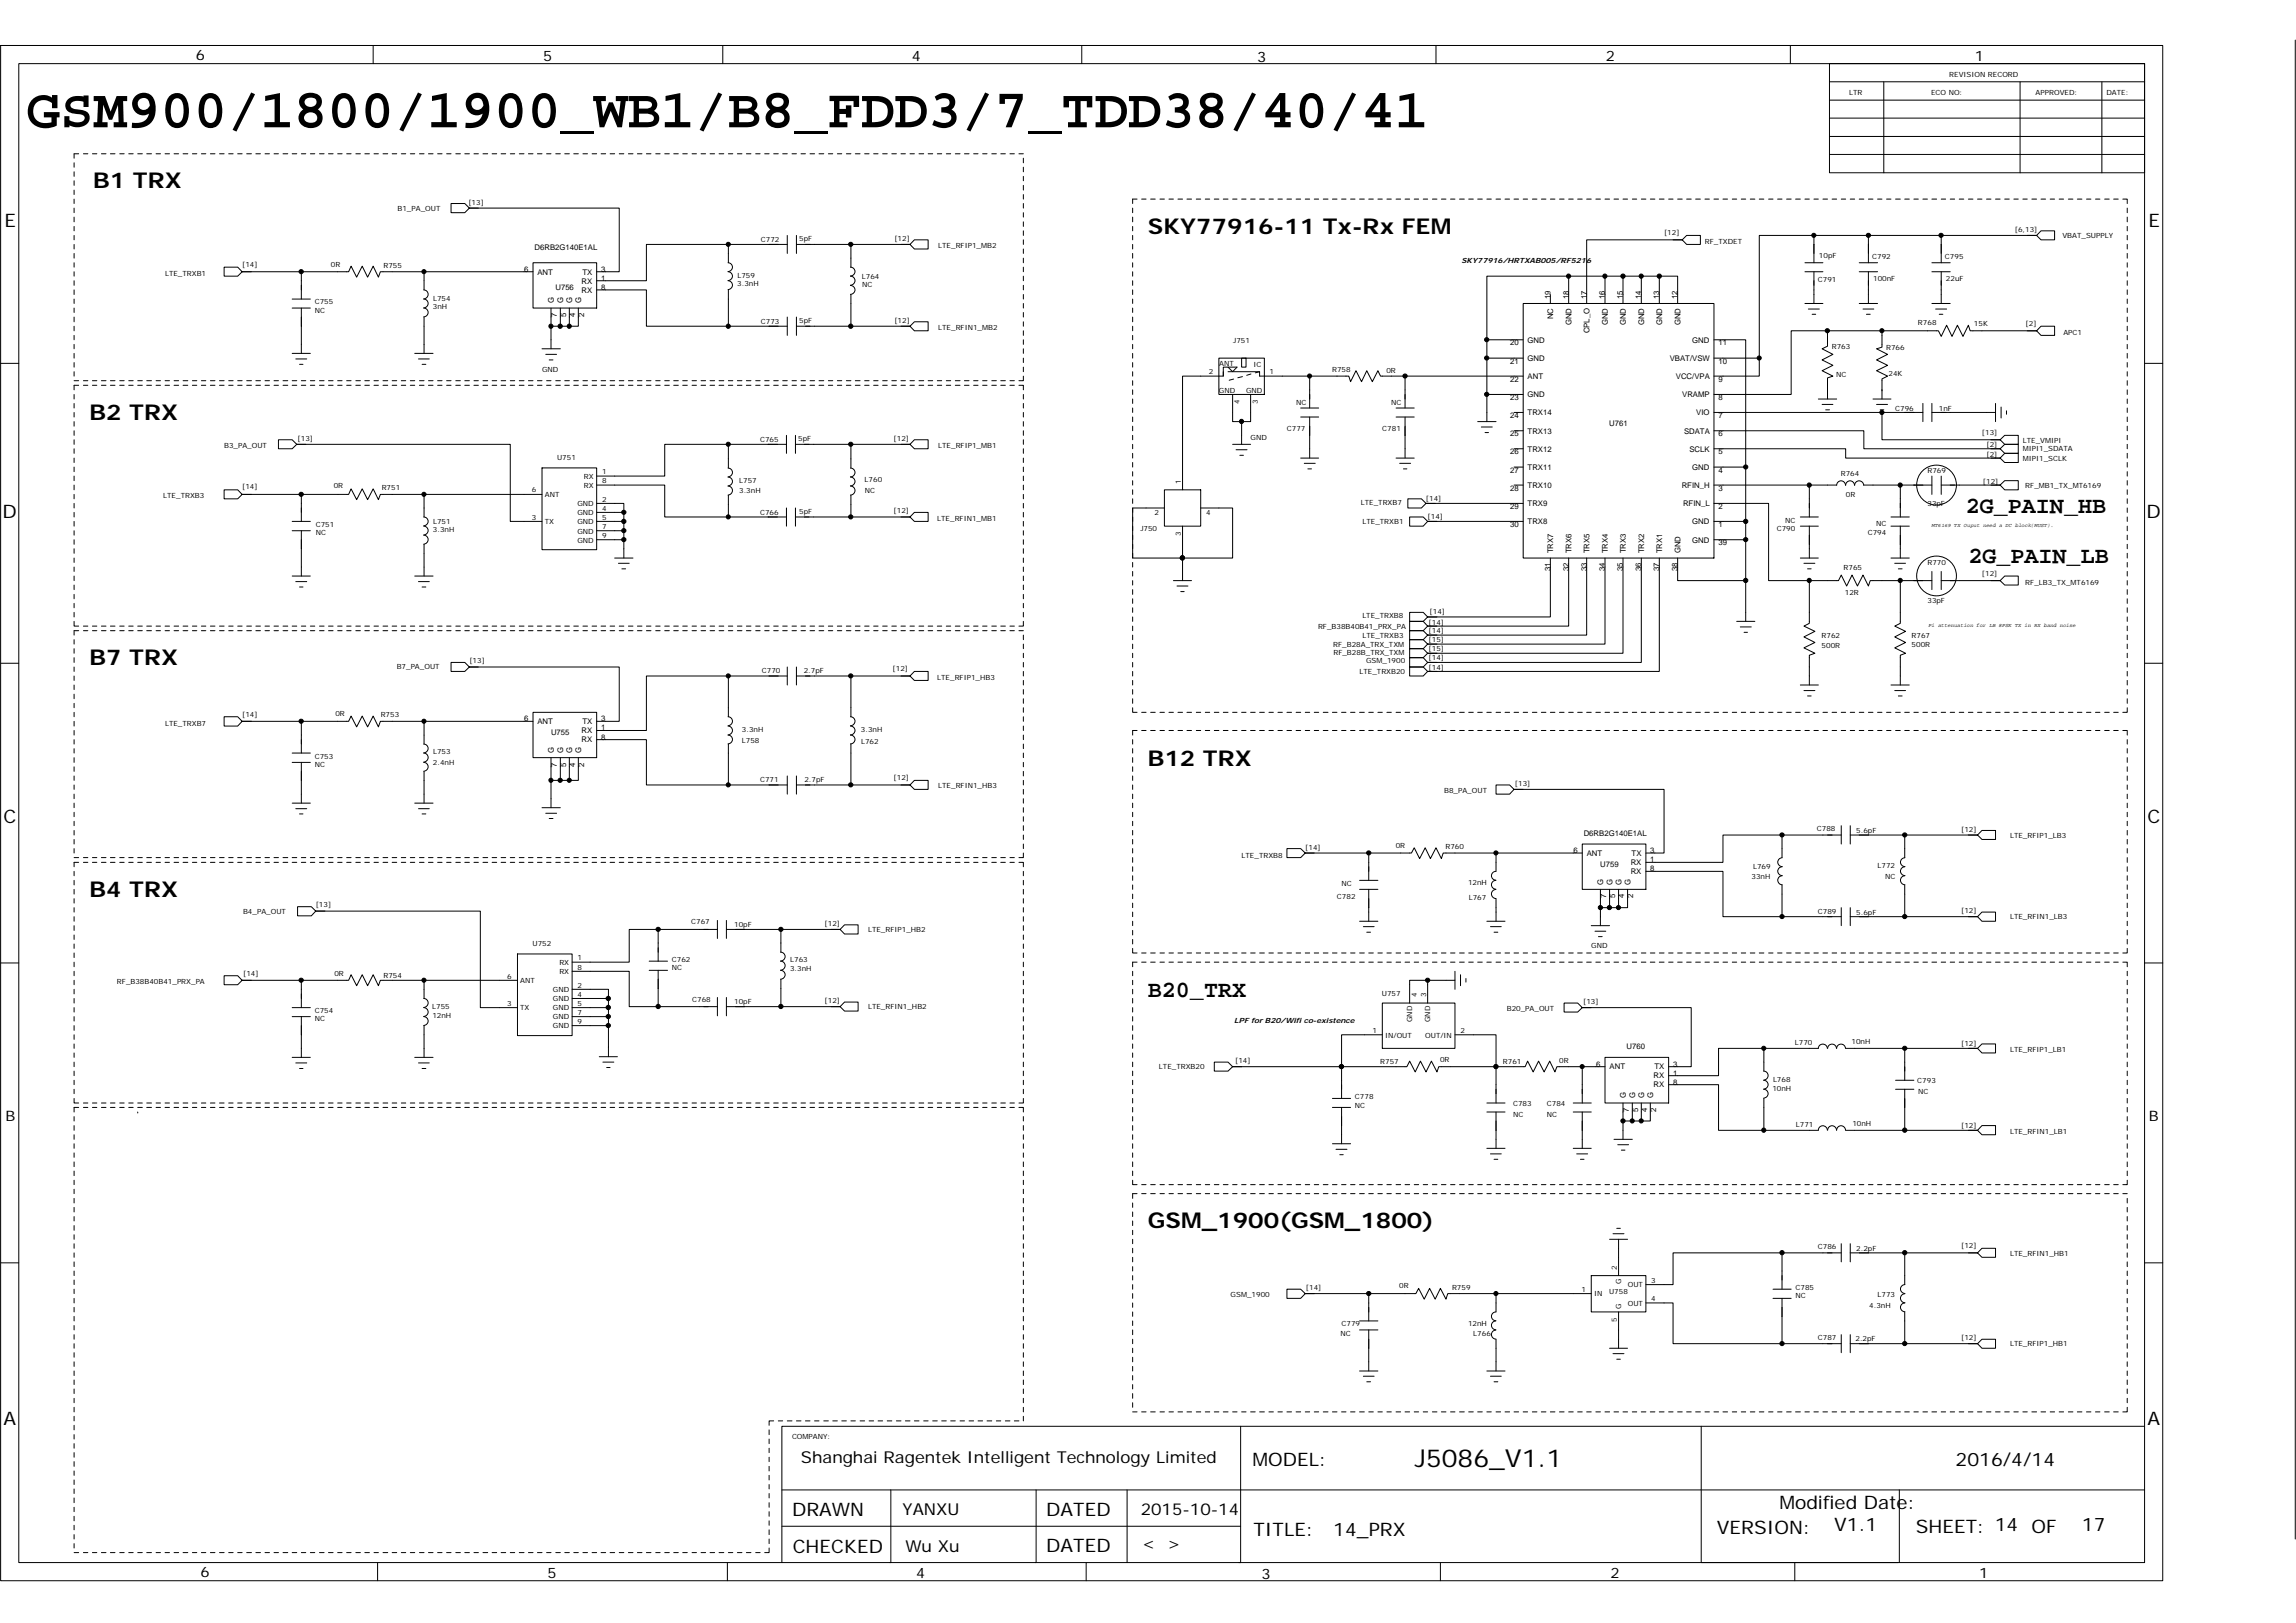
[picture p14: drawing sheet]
<svg xmlns="http://www.w3.org/2000/svg" width="297mm" height="210mm" viewBox="0 0 297 210" stroke-linecap="round" stroke-linejoin="round" font-family="sans-serif">
<defs><g id="words">
<text font-size="7.2" x="3.5" y="16.5">GSM900/1800/1900_WB1/B8_FDD3/7_TDD38/40/41</text>
<text font-size="3.2" x="183" y="189.7">J5086_V1.1</text>
<g font-size="3">
<text x="254.3" y="66.4">2G_PAIN_HB</text>
<text x="254.7" y="72.9">2G_PAIN_LB</text>
<text x="148.5" y="128.9">B20_TRX</text>
</g>
<g font-size="2.8">
<text x="12.1" y="24.3">B1 TRX</text>
<text x="148.5" y="30.2">SKY77916-11 Tx-Rx FEM</text>
<text x="11.6" y="54.3">B2 TRX</text>
<text x="11.6" y="86.1">B7 TRX</text>
<text x="148.5" y="99.1">B12 TRX</text>
<text x="11.6" y="116">B4 TRX</text>
<text x="148.5" y="158.9">GSM_1900(GSM_1800)</text>
</g>
<g font-size="2.4">
<text x=".6" y="29.4">E</text>
<text x="277.9" y="29.4">E</text>
<text x=".3" y="67">D</text>
<text x="277.7" y="67">D</text>
<text x=".4" y="106.5">C</text>
<text x="277.8" y="106.5">C</text>
<text x=".4" y="184.3">A</text>
<text x="277.8" y="184.3">A</text>
<text x="162" y="189.7">MODEL:</text>
<text x="253" y="189.7">2016/4/14</text>
<text x="102.5" y="196.2">DRAWN</text>
<text x="135.4" y="196.2">DATED</text>
<text x="230.2" y="195.2">Modified Date:</text>
<text x="102.5" y="200.9">CHECKED</text>
<text x="135.4" y="200.7">DATED</text>
<text x="162.2" y="198.8">TITLE:</text>
<text x="172.5" y="198.8">14_PRX</text>
<text x="222.1" y="198.4">VERSION:</text>
<text x="237.3" y="198.1">V1.1</text>
<text x="247.8" y="198.3">SHEET: 14 OF</text>
<text x="269.3" y="198">17</text>
</g>
<g font-size="2.1">
<text x="103.6" y="189.3">Shanghai Ragentek Intelligent Technology Limited</text>
<text x="116.8" y="196">YANXU</text>
<text x="147.6" y="196">2015-10-14</text>
<text x="117.1" y="200.7">Wu Xu</text>
<text x="147.8" y="200.4">&lt;</text>
<text x="151" y="200.4">&gt;</text>
</g>
<g font-size="1.9">
<text x="25.3" y="7.8">6</text>
<text x="70.3" y="7.9">5</text>
<text x="118" y="7.9">4</text>
<text x="162.6" y="8">3</text>
<text x="207.7" y="7.9">2</text>
<text x="255.5" y="7.9">1</text>
<text x=".7" y="145">B</text>
<text x="278" y="145">B</text>
<text x="25.9" y="204">6</text>
<text x="70.8" y="204.2">5</text>
<text x="118.5" y="204.2">4</text>
<text x="163.2" y="204.3">3</text>
<text x="208.4" y="204.2">2</text>
<text x="256" y="204.2">1</text>
</g>
<g font-size="1">
<text x="67.8" y="35.2">6</text>
<text x="69.1" y="32.3">D6RB2G140E1AL</text>
<text x="69.5" y="35.5">ANT</text>
<text x="75.3" y="35.5">TX</text>
<text x="77.8" y="35.2">3</text>
<text x="71.6" y="39.3" transform="rotate(-90 71.6 39.3)">G</text>
<text x="71.9" y="37.5">U756</text>
<text x="72" y="41" transform="rotate(-90 72 41)">7</text>
<text x="72.9" y="39.3" transform="rotate(-90 72.9 39.3)">G</text>
<text x="73.2" y="41" transform="rotate(-90 73.2 41)">5</text>
<text x="74" y="39.3" transform="rotate(-90 74 39.3)">G</text>
<text x="74.4" y="41" transform="rotate(-90 74.4 41)">4</text>
<text x="75.2" y="39.3" transform="rotate(-90 75.2 39.3)">G</text>
<text x="75.2" y="37.9">RX</text>
<text x="75.2" y="36.7">RX</text>
<text x="75.6" y="41" transform="rotate(-90 75.6 41)">2</text>
<text x="77.8" y="37.5">8</text>
<text x="77.8" y="36.3">1</text>
<text x="200.6" y="38.7" transform="rotate(-90 200.6 38.7)">19</text>
<text x="200.9" y="41.3" transform="rotate(-90 200.9 41.3)">NC</text>
<text x="202.9" y="38.7" transform="rotate(-90 202.9 38.7)">18</text>
<text x="205.3" y="38.7" transform="rotate(-90 205.3 38.7)">17</text>
<text x="207.6" y="38.7" transform="rotate(-90 207.6 38.7)">16</text>
<text x="210" y="38.7" transform="rotate(-90 210 38.7)">15</text>
<text x="212.3" y="38.7" transform="rotate(-90 212.3 38.7)">14</text>
<text x="214.7" y="38.7" transform="rotate(-90 214.7 38.7)">13</text>
<text x="217" y="38.7" transform="rotate(-90 217 38.7)">12</text>
<text x="195.4" y="47.1">21</text>
<text x="195.4" y="44.7">20</text>
<text x="197.6" y="46.7">GND</text>
<text x="197.6" y="44.3">GND</text>
<text x="203.3" y="42.1" transform="rotate(-90 203.3 42.1)">GND</text>
<text x="205.6" y="43.1" transform="rotate(-90 205.6 43.1)">CPL_O</text>
<text x="208" y="42.1" transform="rotate(-90 208 42.1)">GND</text>
<text x="210.3" y="42.1" transform="rotate(-90 210.3 42.1)">GND</text>
<text x="212.7" y="42.1" transform="rotate(-90 212.7 42.1)">GND</text>
<text x="215" y="42.1" transform="rotate(-90 215 42.1)">GND</text>
<text x="216" y="46.7">VBAT/VSW</text>
<text x="217.4" y="42.1" transform="rotate(-90 217.4 42.1)">GND</text>
<text x="218.9" y="44.3">GND</text>
<text x="222.3" y="47.1">10</text>
<text x="222.3" y="44.7">11</text>
<text x="195.4" y="49.4">22</text>
<text x="195.4" y="51.8">23</text>
<text x="197.6" y="53.7">TRX14</text>
<text x="197.6" y="49">ANT</text>
<text x="197.6" y="51.4">GND</text>
<text x="216.8" y="49">VCC/VPA</text>
<text x="217.6" y="51.4">VRAMP</text>
<text x="219.5" y="53.7">VIO</text>
<text x="222.3" y="49.4">9</text>
<text x="222.3" y="51.8">8</text>
<text x="195.4" y="58.8">26</text>
<text x="195.4" y="56.5">25</text>
<text x="195.4" y="54.1">24</text>
<text x="197.6" y="58.4">TRX12</text>
<text x="197.6" y="56.1">TRX13</text>
<text x="208.2" y="55.2">U761</text>
<text x="217.9" y="56.1">SDATA</text>
<text x="218.6" y="58.4">SCLK</text>
<text x="222.3" y="54.1">7</text>
<text x="222.3" y="58.8">5</text>
<text x="222.3" y="56.5">6</text>
<text x="195.4" y="63.5">28</text>
<text x="195.4" y="61.2">27</text>
<text x="195.4" y="65.8">29</text>
<text x="197.6" y="63.1">TRX10</text>
<text x="197.6" y="60.8">TRX11</text>
<text x="197.6" y="65.5">TRX9</text>
<text x="217.6" y="63.1">RFIN_H</text>
<text x="217.7" y="65.5">RFIN_L</text>
<text x="218.9" y="60.8">GND</text>
<text x="222.3" y="65.8">2</text>
<text x="222.3" y="63.5">3</text>
<text x="222.3" y="61.2">4</text>
<text x="195.4" y="68.2">30</text>
<text x="197.6" y="67.8">TRX8</text>
<text x="200.9" y="71.6" transform="rotate(-90 200.9 71.6)">TRX7</text>
<text x="203.3" y="71.6" transform="rotate(-90 203.3 71.6)">TRX6</text>
<text x="205.6" y="71.6" transform="rotate(-90 205.6 71.6)">TRX5</text>
<text x="208" y="71.6" transform="rotate(-90 208 71.6)">TRX4</text>
<text x="210.3" y="71.6" transform="rotate(-90 210.3 71.6)">TRX3</text>
<text x="212.7" y="71.6" transform="rotate(-90 212.7 71.6)">TRX2</text>
<text x="215" y="71.6" transform="rotate(-90 215 71.6)">TRX1</text>
<text x="217.4" y="71.6" transform="rotate(-90 217.4 71.6)">GND</text>
<text x="218.9" y="70.2">GND</text>
<text x="218.9" y="67.8">GND</text>
<text x="222.3" y="70.5">39</text>
<text x="222.3" y="68.2">1</text>
<text x="200.6" y="73.9" transform="rotate(-90 200.6 73.9)">31</text>
<text x="202.9" y="73.9" transform="rotate(-90 202.9 73.9)">32</text>
<text x="205.3" y="73.9" transform="rotate(-90 205.3 73.9)">33</text>
<text x="207.6" y="73.9" transform="rotate(-90 207.6 73.9)">34</text>
<text x="210" y="73.9" transform="rotate(-90 210 73.9)">35</text>
<text x="212.3" y="73.9" transform="rotate(-90 212.3 73.9)">36</text>
<text x="214.7" y="73.9" transform="rotate(-90 214.7 73.9)">37</text>
<text x="217" y="73.9" transform="rotate(-90 217 73.9)">38</text>
<text x="67.8" y="93.3">6</text>
<text x="69.5" y="93.7">ANT</text>
<text x="71.3" y="95.1">U755</text>
<text x="75.2" y="94.9">RX</text>
<text x="75.3" y="93.7">TX</text>
<text x="77.8" y="95.7">8</text>
<text x="77.8" y="94.5">1</text>
<text x="77.8" y="93.3">3</text>
<text x="71.6" y="97.4" transform="rotate(-90 71.6 97.4)">G</text>
<text x="72" y="99.2" transform="rotate(-90 72 99.2)">7</text>
<text x="72.9" y="97.4" transform="rotate(-90 72.9 97.4)">G</text>
<text x="73.2" y="99.2" transform="rotate(-90 73.2 99.2)">5</text>
<text x="74" y="97.4" transform="rotate(-90 74 97.4)">G</text>
<text x="74.4" y="99.2" transform="rotate(-90 74.4 99.2)">4</text>
<text x="75.2" y="97.4" transform="rotate(-90 75.2 97.4)">G</text>
<text x="75.2" y="96.1">RX</text>
<text x="75.6" y="99.2" transform="rotate(-90 75.6 99.2)">2</text>
<text x="203.6" y="110.4">6</text>
<text x="204.9" y="108.2">D6RB2G140E1AL</text>
<text x="205.3" y="110.7">ANT</text>
<text x="207" y="112.1">U759</text>
<text x="211" y="113.1">RX</text>
<text x="211" y="111.9">RX</text>
<text x="211.1" y="110.7">TX</text>
<text x="213.5" y="112.7">8</text>
<text x="213.5" y="111.6">1</text>
<text x="213.5" y="110.4">3</text>
<text x="207.4" y="114.5" transform="rotate(-90 207.4 114.5)">G</text>
<text x="207.8" y="116.2" transform="rotate(-90 207.8 116.2)">7</text>
<text x="208.6" y="114.5" transform="rotate(-90 208.6 114.5)">G</text>
<text x="209" y="116.2" transform="rotate(-90 209 116.2)">5</text>
<text x="209.8" y="114.5" transform="rotate(-90 209.8 114.5)">G</text>
<text x="210.1" y="116.2" transform="rotate(-90 210.1 116.2)">4</text>
<text x="210.9" y="114.5" transform="rotate(-90 210.9 114.5)">G</text>
<text x="211.3" y="116.2" transform="rotate(-90 211.3 116.2)">2</text>
<text x="210.4" y="135.8">U760</text>
<text x="206.5" y="138">6</text>
<text x="208.2" y="138.4">ANT</text>
<text x="210.3" y="142.1" transform="rotate(-90 210.3 142.1)">G</text>
<text x="210.7" y="143.8" transform="rotate(-90 210.7 143.8)">7</text>
<text x="211.5" y="142.1" transform="rotate(-90 211.5 142.1)">G</text>
<text x="211.9" y="143.8" transform="rotate(-90 211.9 143.8)">5</text>
<text x="212.7" y="142.1" transform="rotate(-90 212.7 142.1)">G</text>
<text x="213.1" y="143.8" transform="rotate(-90 213.1 143.8)">4</text>
<text x="213.9" y="142.1" transform="rotate(-90 213.9 142.1)">G</text>
<text x="213.9" y="140.7">RX</text>
<text x="213.9" y="139.5">RX</text>
<text x="214" y="138.4">TX</text>
<text x="214.2" y="143.8" transform="rotate(-90 214.2 143.8)">2</text>
<text x="216.4" y="140.3">8</text>
<text x="216.4" y="139.2">1</text>
<text x="216.4" y="138">3</text>
</g>
<g font-size=".9">
<text x="252.2" y="10">REVISION RECORD</text>
<text x="239.2" y="12.3">LTR</text>
<text x="249.8" y="12.3">ECO NO:</text>
<text x="263.4" y="12.3">APPROVED:</text>
<text x="272.5" y="12.3">DATE:</text>
<text x="51.4" y="27.3">B1_PA_OUT</text>
<text x="60.6" y="26.5">[13]</text>
<text x="260.7" y="30">[6,13]</text>
<text x="21.4" y="35.7">LTE_TRXB1</text>
<text x="31.3" y="34.6">[14]</text>
<text x="42.8" y="34.6">0R</text>
<text x="49.6" y="34.7">R755</text>
<text x="95.4" y="36">L759</text>
<text x="98.4" y="31.3">C772</text>
<text x="103.4" y="31.2">5pF</text>
<text x="115.7" y="31.2">[12]</text>
<text x="121.4" y="32.1">LTE_RFIP1_MB2</text>
<text x="189.1" y="34">SKY77916/HRTXAB005/RF5216</text>
<text x="215.3" y="30.5">[12]</text>
<text x="220.6" y="31.6">RF_TXDET</text>
<text x="235.3" y="33.4">10pF</text>
<text x="242.2" y="33.5">C792</text>
<text x="251.6" y="33.5">C795</text>
<text x="266.8" y="30.8">VBAT_SUPPLY</text>
<text x="40.7" y="39.4">C755</text>
<text x="40.7" y="40.4">NC</text>
<text x="56" y="40">3nH</text>
<text x="56" y="38.9">L754</text>
<text x="95.4" y="37">3.3nH</text>
<text x="98.4" y="41.9">C773</text>
<text x="103.4" y="41.7">5pF</text>
<text x="111.5" y="36.1">L764</text>
<text x="111.5" y="37.2">NC</text>
<text x="115.7" y="41.7">[12]</text>
<text x="235.2" y="36.4">C791</text>
<text x="242.3" y="36.3">100nF</text>
<text x="251.8" y="36.3">22uF</text>
<text x="121.4" y="42.7">LTE_RFIN1_MB2</text>
<text x="157.7" y="47.3">ANT</text>
<text x="159.5" y="44.3">J751</text>
<text x="162.2" y="47.5">IC</text>
<text x="237" y="45.1">R763</text>
<text x="244" y="45.3">R766</text>
<text x="248.1" y="42.1">R768</text>
<text x="255.4" y="42.2">15K</text>
<text x="262.1" y="42.2">[2]</text>
<text x="266.9" y="43.4">APC1</text>
<text x="70.1" y="48.1">GND</text>
<text x="156.4" y="48.4">2</text>
<text x="157.7" y="50.8">GND</text>
<text x="160.4" y="52.3" transform="rotate(-90 160.4 52.3)">4</text>
<text x="161.2" y="50.8">GND</text>
<text x="162.7" y="52.3" transform="rotate(-90 162.7 52.3)">3</text>
<text x="164.2" y="48.4">1</text>
<text x="167.7" y="52.3">NC</text>
<text x="172.3" y="48.1">R758</text>
<text x="179.4" y="48.2">0R</text>
<text x="180" y="52.3">NC</text>
<text x="237.5" y="48.8">NC</text>
<text x="244.3" y="48.7">24K</text>
<text x="245.2" y="53.1">C796</text>
<text x="250.8" y="53.1">1nF</text>
<text x="29" y="58">B3_PA_OUT</text>
<text x="38.5" y="57">[13]</text>
<text x="72.1" y="59.5">U751</text>
<text x="98.3" y="57.1">C765</text>
<text x="103.3" y="57">5pF</text>
<text x="115.6" y="57">[12]</text>
<text x="121.4" y="58">LTE_RFIP1_MB1</text>
<text x="161.8" y="56.9">GND</text>
<text x="166.5" y="55.7">C777</text>
<text x="178.8" y="55.7">C781</text>
<text x="256.4" y="56.3">[13]</text>
<text x="257" y="57.8">[2]</text>
<text x="257" y="59.1">[2]</text>
<text x="261.7" y="58.3">MIPI1_SDATA</text>
<text x="261.7" y="59.6">MIPI1_SCLK</text>
<text x="261.7" y="57.3">LTE_VMIPI</text>
<text x="21.1" y="64.4">LTE_TRXB3</text>
<text x="31.3" y="63.2">[14]</text>
<text x="43.2" y="63.1">0R</text>
<text x="49.4" y="63.4">R751</text>
<text x="68.8" y="63.7">6</text>
<text x="70.5" y="64.3">ANT</text>
<text x="74.7" y="65.5">GND</text>
<text x="75.5" y="62">RX</text>
<text x="75.5" y="63.1">RX</text>
<text x="77.9" y="61.4">1</text>
<text x="77.9" y="62.5">8</text>
<text x="77.9" y="64.9">2</text>
<text x="95.6" y="62.5">L757</text>
<text x="95.6" y="63.7">3.3nH</text>
<text x="111.9" y="62.4">L760</text>
<text x="111.9" y="63.7">NC</text>
<text x="152.8" y="62.7" transform="rotate(-90 152.8 62.7)">1</text>
<text x="176.1" y="65.4">LTE_TRXB7</text>
<text x="184.5" y="64.8">[14]</text>
<text x="238.1" y="61.6">R764</text>
<text x="238.8" y="64.2">0R</text>
<text x="249.4" y="61.2">R769</text>
<text x="249.4" y="65.5">33pF</text>
<text x="256.5" y="62.7">[12]</text>
<text x="262" y="63.1">RF_MB1_TX_MT6169</text>
<text x="40.8" y="68.2">C751</text>
<text x="40.8" y="69.3">NC</text>
<text x="56" y="68.8">3.3nH</text>
<text x="56" y="67.8">L751</text>
<text x="68.8" y="67.2">3</text>
<text x="70.5" y="67.8">TX</text>
<text x="74.7" y="66.7">GND</text>
<text x="74.7" y="67.8">GND</text>
<text x="74.7" y="69">GND</text>
<text x="74.7" y="70.2">GND</text>
<text x="77.9" y="66.1">4</text>
<text x="77.9" y="67.2">5</text>
<text x="77.9" y="68.4">7</text>
<text x="77.9" y="69.6">9</text>
<text x="98.3" y="66.7">C766</text>
<text x="103.4" y="66.4">5pF</text>
<text x="115.6" y="66.4">[12]</text>
<text x="121.3" y="67.4">LTE_RFIN1_MB1</text>
<text x="147.5" y="68.7">J750</text>
<text x="149.3" y="66.7">2</text>
<text x="152.8" y="69.4" transform="rotate(-90 152.8 69.4)">3</text>
<text x="156" y="66.7">4</text>
<text x="176.3" y="67.7">LTE_TRXB1</text>
<text x="184.7" y="67.1">[14]</text>
<text x="229.9" y="68.7">C790</text>
<text x="230.9" y="67.6">NC</text>
<text x="241.6" y="69.2">C794</text>
<text x="242.7" y="68.1">NC</text>
<text x="238.5" y="73.8">R765</text>
<text x="238.7" y="77">12R</text>
<text x="249.4" y="73.1">R770</text>
<text x="256.4" y="74.5">[12]</text>
<text x="262" y="75.7">RF_LB3_TX_MT6169</text>
<text x="170.5" y="81.3">RF_B38B40B41_PRX_PA</text>
<text x="172.5" y="83.7">RF_B28A_TRX_TXM</text>
<text x="176.2" y="79.9">LTE_TRXB8</text>
<text x="176.3" y="82.5">LTE_TRXB3</text>
<text x="184.8" y="81.9">[14]</text>
<text x="184.8" y="80.9">[14]</text>
<text x="184.8" y="83.1">[15]</text>
<text x="184.9" y="79.5">[14]</text>
<text x="235.7" y="82.5">R762</text>
<text x="235.7" y="83.8">500R</text>
<text x="247.3" y="82.5">R767</text>
<text x="247.3" y="83.7">500R</text>
<text x="249.4" y="78.1">33pF</text>
<text x="51.3" y="86.5">B7_PA_OUT</text>
<text x="60.7" y="85.8">[13]</text>
<text x="98.6" y="87.1">C770</text>
<text x="104" y="87">2.7pF</text>
<text x="115.5" y="86.9">[12]</text>
<text x="121.3" y="87.9">LTE_RFIP1_HB3</text>
<text x="172.5" y="84.8">RF_B28B_TRX_TXM</text>
<text x="175.9" y="87.2">LTE_TRXB20</text>
<text x="176.7" y="85.8">GSM_1900</text>
<text x="184.8" y="85.4">[14]</text>
<text x="184.8" y="86.6">[14]</text>
<text x="184.8" y="84.3">[15]</text>
<text x="21.4" y="93.9">LTE_TRXB7</text>
<text x="31.3" y="92.7">[14]</text>
<text x="43.4" y="92.6">0R</text>
<text x="49.3" y="92.7">R753</text>
<text x="96" y="94.8">3.3nH</text>
<text x="111.4" y="94.8">3.3nH</text>
<text x="40.7" y="98.1">C753</text>
<text x="40.7" y="99.2">NC</text>
<text x="56" y="99">2.4nH</text>
<text x="56" y="97.6">L753</text>
<text x="96" y="96.1">L758</text>
<text x="98.3" y="101.2">C771</text>
<text x="104.1" y="101.1">2.7pF</text>
<text x="111.4" y="96.3">L762</text>
<text x="115.6" y="101">[12]</text>
<text x="121.4" y="101.9">LTE_RFIN1_HB3</text>
<text x="196" y="101.7">[13]</text>
<text x="186.8" y="102.6">B8_PA_OUT</text>
<text x="235.1" y="107.5">C788</text>
<text x="240.2" y="107.8">5.6pF</text>
<text x="253.7" y="107.7">[12]</text>
<text x="160.6" y="111">LTE_TRXB8</text>
<text x="168.9" y="110">[14]</text>
<text x="180.6" y="109.7">0R</text>
<text x="187" y="109.8">R760</text>
<text x="226.6" y="113.8">33nH</text>
<text x="226.8" y="112.4">L769</text>
<text x="242.9" y="112.3">L772</text>
<text x="243.9" y="113.7">NC</text>
<text x="260" y="108.4">LTE_RFIP1_LB3</text>
<text x="31.5" y="118.2">B4_PA_OUT</text>
<text x="40.8" y="117.3">[13]</text>
<text x="89.4" y="119.5">C767</text>
<text x="95" y="119.9">10pF</text>
<text x="106.7" y="119.8">[12]</text>
<text x="173" y="116.3">C782</text>
<text x="173.6" y="114.6">NC</text>
<text x="189.9" y="114.5">12nH</text>
<text x="190" y="116.4">L767</text>
<text x="235.2" y="118.3">C789</text>
<text x="240.2" y="118.4">5.6pF</text>
<text x="253.7" y="118.1">[12]</text>
<text x="260" y="119">LTE_RFIN1_LB3</text>
<text x="68.9" y="122.4">U752</text>
<text x="72.4" y="124.8">RX</text>
<text x="74.7" y="124.2">1</text>
<text x="74.7" y="125.4">8</text>
<text x="86.9" y="124.5">C762</text>
<text x="86.9" y="125.5">NC</text>
<text x="102.2" y="125.7">3.3nH</text>
<text x="102.2" y="124.5">L763</text>
<text x="112.3" y="120.6">LTE_RFIP1_HB2</text>
<text x="205.9" y="122.7">GND</text>
<text x="15.1" y="127.3">RF_B38B40B41_PRX_PA</text>
<text x="31.5" y="126.2">[14]</text>
<text x="40.7" y="131.1">C754</text>
<text x="43.3" y="126.3">0R</text>
<text x="49.6" y="126.5">R754</text>
<text x="55.9" y="130.6">L755</text>
<text x="55.9" y="131.7">12nH</text>
<text x="65.6" y="126.6">6</text>
<text x="65.6" y="130.1">3</text>
<text x="67.3" y="127.2">ANT</text>
<text x="67.3" y="130.7">TX</text>
<text x="71.5" y="128.4">GND</text>
<text x="71.5" y="129.5">GND</text>
<text x="71.5" y="130.7">GND</text>
<text x="71.5" y="131.9">GND</text>
<text x="72.4" y="126">RX</text>
<text x="74.7" y="127.8">2</text>
<text x="74.7" y="128.9">4</text>
<text x="74.7" y="130.1">5</text>
<text x="74.7" y="131.3">7</text>
<text x="89.6" y="129.6">C768</text>
<text x="95" y="129.9">10pF</text>
<text x="106.7" y="129.8">[12]</text>
<text x="112.3" y="130.6">LTE_RFIN1_HB2</text>
<text x="178.8" y="128.8">U757</text>
<text x="183.3" y="129.1" transform="rotate(-90 183.3 129.1)">4</text>
<text x="184.5" y="129.1" transform="rotate(-90 184.5 129.1)">3</text>
<text x="194.9" y="130.8">B20_PA_OUT</text>
<text x="204.8" y="129.9">[13]</text>
<text x="40.7" y="132.1">NC</text>
<text x="71.5" y="133.1">GND</text>
<text x="74.7" y="132.5">9</text>
<text x="159.7" y="132.4">LPF for B20/Wifi co-existence</text>
<text x="159.8" y="137.5">[14]</text>
<text x="177.5" y="133.6">1</text>
<text x="178.6" y="137.6">R757</text>
<text x="179.2" y="134.2">IN/OUT</text>
<text x="182.7" y="132.3" transform="rotate(-90 182.7 132.3)">GND</text>
<text x="184.4" y="134.2">OUT/IN</text>
<text x="185" y="132.3" transform="rotate(-90 185 132.3)">GND</text>
<text x="186.3" y="137.4">0R</text>
<text x="189" y="133.6">2</text>
<text x="194.4" y="137.6">R761</text>
<text x="201.7" y="137.5">0R</text>
<text x="232.2" y="135.2">L770</text>
<text x="239.5" y="135.1">10nH</text>
<text x="253.7" y="135.3">[12]</text>
<text x="260" y="136.1">LTE_RFIP1_LB1</text>
<text x="149.9" y="138.4">LTE_TRXB20</text>
<text x="175.3" y="142.2">C778</text>
<text x="175.3" y="143.3">NC</text>
<text x="195.7" y="143.2">C783</text>
<text x="200.1" y="143.2">C784</text>
<text x="229.3" y="141.2">10nH</text>
<text x="229.4" y="140">L768</text>
<text x="248" y="140.1">C793</text>
<text x="248.2" y="141.5">NC</text>
<text x="195.7" y="144.5">NC</text>
<text x="200.1" y="144.5">NC</text>
<text x="232.3" y="145.8">L771</text>
<text x="239.6" y="145.6">10nH</text>
<text x="253.7" y="145.9">[12]</text>
<text x="260" y="146.7">LTE_RFIN1_LB1</text>
<text x="235.2" y="161.6">C786</text>
<text x="240.2" y="161.9">2.2pF</text>
<text x="253.7" y="161.5">[12]</text>
<text x="159.2" y="167.9">GSM_1900</text>
<text x="168.9" y="166.9">[14]</text>
<text x="181" y="166.7">0R</text>
<text x="187.9" y="166.9">R759</text>
<text x="204.6" y="167.1">1</text>
<text x="206.2" y="167.7">IN</text>
<text x="208.2" y="167.4">U758</text>
<text x="209.2" y="164.3" transform="rotate(-90 209.2 164.3)">2</text>
<text x="209.7" y="166.1" transform="rotate(-90 209.7 166.1)">G</text>
<text x="210.6" y="166.6">OUT</text>
<text x="213.6" y="166">3</text>
<text x="232.3" y="166.9">C785</text>
<text x="232.3" y="168">NC</text>
<text x="242.9" y="167.8">L773</text>
<text x="260" y="162.6">LTE_RFIN1_HB1</text>
<text x="173.4" y="172.9">NC</text>
<text x="173.6" y="171.5">C779</text>
<text x="189.9" y="171.5">12nH</text>
<text x="190.6" y="172.9">L766</text>
<text x="209.2" y="171" transform="rotate(-90 209.2 171)">5</text>
<text x="209.7" y="169.4" transform="rotate(-90 209.7 169.4)">G</text>
<text x="210.6" y="168.9">OUT</text>
<text x="213.6" y="168.3">4</text>
<text x="235.2" y="173.4">C787</text>
<text x="240" y="173.5">2.2pF</text>
<text x="241.8" y="169.2">4.3nH</text>
<text x="253.7" y="173.4">[12]</text>
<text x="260" y="174.2">LTE_RFIP1_HB1</text>
<text x="102.5" y="186.2">COMPANY:</text>
</g>
<g font-size=".7">
<text x="249.9" y="68.2">MT6169 TX Ouput need a DC block(MUST).</text>
<text x="249.5" y="81.1">Pi attenuation for LB 8PSK TX in RX band noise</text>
</g>
</g></defs>
<g fill="none" stroke="#000" stroke-width=".13">
<path d="M.1 5.9h279.7v198.6h-279.7zM2.4 8.2h275v194h-275zM10.2 19.9h-.6v.6M10.8 19.9h.6M12 19.9h.5M13.1 19.9h.6M14.3 19.9h.6M15.5 19.9h.6M16.7 19.9h.5M17.8 19.9h.6M19 19.9h.6M20.2 19.9h.6"/>
<path d="M21.4 19.9h.5M22.5 19.9h.6M23.7 19.9h.6M24.9 19.9h.6M26.1 19.9h.5M27.2 19.9h.6M28.4 19.9h.6M29.6 19.9h.6M30.8 19.9h.5M31.9 19.9h.6M33.1 19.9h.6M34.3 19.9h.6"/>
<path d="M35.5 19.9h.5M36.6 19.9h.6M37.8 19.9h.6M39 19.9h.6M40.2 19.9h.5M41.3 19.9h.6M42.5 19.9h.6M43.7 19.9h.6M44.8 19.9h.6M46 19.9h.6M47.2 19.9h.6M48.3 5.9v2.3"/>
<path d="M48.4 19.9h.6M49.5 19.9h.7M50.7 19.9h.6M51.9 19.9h.6M53.1 19.9h.6M54.3 19.9h.6M55.4 19.9h.6M56.6 19.9h.6M57.8 19.9h.6M59 19.9h.6M60.1 19.9h.6M61.3 19.9h.6"/>
<path d="M62.5 19.9h.6M63.7 19.9h.6M64.8 19.9h.6M66 19.9h.6M67.2 19.9h.6M68.4 19.9h.6M69.5 19.9h.6M70.7 19.9h.6M71.9 19.9h.6M73.1 19.9h.6M74.2 19.9h.6M75.4 19.9h.6"/>
<path d="M76.6 19.9h.6M77.8 19.9h.6M78.9 19.9h.6M80.1 19.9h.6M81.3 19.9h.6M82.5 19.9h.6M83.6 19.9h.6M84.8 19.9h.6M86 19.9h.6M87.2 19.9h.6M88.3 19.9h.6M89.5 19.9h.6"/>
<path d="M90.7 19.9h.6M91.9 19.9h.6M93 19.9h.6M93.5 5.9v2.3M94.2 19.9h.6M95.4 19.9h.6M96.6 19.9h.6M97.8 19.9h.5M98.9 19.9h.6M100.1 19.9h.6M101.3 19.9h.6M102.5 19.9h.5"/>
<path d="M103.6 19.9h.6M104.8 19.9h.6M106 19.9h.6M107.2 19.9h.5M108.3 19.9h.6M109.5 19.9h.6M110.7 19.9h.6M111.9 19.9h.5M113 19.9h.6M114.2 19.9h.6M115.4 19.9h.6M116.6 19.9h.5"/>
<path d="M117.7 19.9h.6M118.9 19.9h.6M120.1 19.9h.6M121.3 19.9h.5M122.4 19.9h.6M123.6 19.9h.6M124.8 19.9h.6M126 19.9h.5M127.1 19.9h.6M128.3 19.9h.6M129.5 19.9h.6M130.7 19.9h.5"/>
<path d="M131.8 19.9h.6M140 5.9v2.3M185.8 5.9v2.3M231.6 5.9v2.3M236.7 8.2h40.7v14.2h-40.7zM236.7 17.7h40.7M236.7 20h40.7M236.7 15.3h40.7M236.7 13h40.7M236.7 10.6h40.7M243.7 10.6v11.8M261.3 10.6v11.8"/>
<path d="M271.9 10.6v11.8M296.9 5.2v193.9M9.6 21.1v.5M9.6 22.2v.6M9.6 23.4v.6M9.6 24.6v.6M9.6 25.8v.5M9.6 26.9v.6M9.6 28.1v.6M9.6 29.3v.6M9.6 30.5v.5M9.6 31.6v.6"/>
<path d="M9.6 32.8v.6M9.6 34v.6M9.6 35.2v.5M9.6 36.3v.6M9.6 37.5v.6M9.6 38.7v.6M9.6 39.9v.5M29 34.6h1.8l.5 .6-.5 .5h-1.8zM31.3 35.2h13.8l.3-.8 .7 1.5 .8-1.5 .7 1.5 .7-1.5 .7 1.5 .2-.7h19.8M37.8 38.7h2.3M37.8 39.9h2.3M39 39.9v5.8"/>
<path d="M39 35.2v3.5M54.8 37.5a.58 .58 0 0 1 .6 .6 .58 .58 0 0 1-.6 .6 .58 .58 0 0 1 .6 .6 .58 .58 0 0 1-.6 .5 .58 .58 0 0 1 .6 .6 .58 .58 0 0 1-.6 .6M54.9 35.2v2.3M58.4 26.3h1.7l.6 .6-.6 .6h-1.7zM60.7 26.9h1.2M60.7 26.9h19.4v8.3h-2.9M69 34h8.2v5.9h-8.2zM71.3 39.9v5.2M72.5 39.9v2.3h1.2M73.7 39.9v2.3h1.1v-2.3M94.2 34a.57 .57 0 0 1 .6 .6 .57 .57 0 0 1-.6 .5M94.2 35.2a.57 .57 0 0 1 .6 .5 .57 .57 0 0 1-.6 .6"/>
<path d="M94.2 36.3a.57 .57 0 0 1 .6 .6 .57 .57 0 0 1-.6 .6M94.2 34v-2.4h-10.6v4.7h-6.4M94.2 37.5v4.7h-10.6v-4.7h-6.4M94.2 31.6h7.7M101.9 30.5v2.3M103 30.5v2.3M110 34.6a.57 .57 0 0 1 .6 .5 .57 .57 0 0 1-.6 .6M110 35.7a.58 .58 0 0 1 .6 .6 .58 .58 0 0 1-.6 .6M110 36.9a.57 .57 0 0 1 .6 .6 .57 .57 0 0 1-.6 .6M110.1 38.1v4.1M110.1 31.6v3M117.7 31.6h-14.7"/>
<path d="M118.3 31h1.8v1.2h-1.8l-.6-.6zM132.4 20.5v.6M132.4 21.6v.6M132.4 22.8v.6M132.4 24v.6M132.4 25.2v.6M132.4 26.3v.6M132.4 27.5v.6M132.4 28.7v.6M132.4 29.9v.6M132.4 31v.6M132.4 32.2v.6"/>
<path d="M132.4 33.4v.6M132.4 34.6v.6M132.4 35.7v.6M132.4 36.9v.6M132.4 38.1v.6M132.4 39.3v.6M146.5 26.9v.6M146.5 28.1v.6M146.5 29.3v.6M146.5 30.5v.5M146.5 31.6v.6M146.5 32.8v.6"/>
<path d="M146.5 34v.6M146.5 35.2v.5M146.5 36.3v.6M146.5 37.5v.6M146.5 38.7v.6M146.5 39.9v.5M147.1 25.8h-.6v.5M147.7 25.8h.6M148.9 25.8h.6M150.1 25.8h.5M151.2 25.8h.6M152.4 25.8h.6"/>
<path d="M153.6 25.8h.6M154.8 25.8h.5M155.9 25.8h.6M157.1 25.8h.6M158.3 25.8h.6M159.5 25.8h.5M160.6 25.8h.6M161.8 25.8h.6M163 25.8h.6M164.2 25.8h.5M165.3 25.8h.6M166.5 25.8h.6"/>
<path d="M167.7 25.8h.6M168.9 25.8h.5M170 25.8h.6M171.2 25.8h.6M172.4 25.8h.6M173.6 25.8h.5M174.7 25.8h.6M175.9 25.8h.6M177.1 25.8h.6M178.3 25.8h.5M179.4 25.8h.6M180.6 25.8h.6"/>
<path d="M181.8 25.8h.6M183 25.8h.5M184.1 25.8h.6M185.3 25.8h.6M186.5 25.8h.6M187.7 25.8h.5M188.8 25.8h.6M190 25.8h.6M191.2 25.8h.6M192.4 25.8h.5M193.5 25.8h.6M194.7 25.8h.6"/>
<path d="M195.9 25.8h.6M197.1 25.8h.5M197.1 39.3h24.6v32.9h-24.6zM198.2 25.8h.6M199.4 25.8h.6M200.6 25.8h.6M200.6 38.1v1.2M201.8 25.8h.6M202.9 25.8h.6M202.9 35.7h-10.5v8.3M204.1 25.8h.6M205.3 25.8h.6"/>
<path d="M206.5 25.8h.5M207.6 25.8h.6M207.6 35.7h-4.7v3.6M208.8 25.8h.6M210 25.8h.6M210 35.7h-2.4v3.6M211.2 25.8h.5M212.3 25.8h.6M212.3 35.7h-2.3v3.6M213.5 25.8h.6M214.7 25.8h.6M214.7 39.3v-3.6h2.3v3.6"/>
<path d="M214.7 35.7h-2.4v3.6M215.9 25.8h.5M216.4 31h1.2M217 25.8h.6M217.6 31l.6-.5h1.8v1.1h-1.8zM217.6 31h-12.3v8.3M218.2 25.8h.6M219.4 25.8h.6M220.6 25.8h.5M221.7 25.8h.6M222.9 25.8h.6M224.1 25.8h.6"/>
<path d="M225.3 25.8h.5M226.4 25.8h.6M227.6 25.8h.6M228.8 25.8h.6M230 25.8h.5M231.1 25.8h.6M232.3 25.8h.6M233.5 35.2h2.3M233.5 34h2.3M233.5 39.3h2.3M233.5 25.8h.6M234 40h1.4"/>
<path d="M234.7 25.8h.5M234.7 35.2v4.1M234.7 30.5h28.8M234.7 30.5v3.5M234.7 30.5h-7.1v15.8M235.8 25.8h.6M237 25.8h.6M238.2 25.8h.6M239.4 25.8h.5M240.5 25.8h.6M240.5 39.3h2.4M240.5 35.2h2.4"/>
<path d="M240.5 34h2.4M241 40h1.4M241.7 25.8h.6M241.7 35.2v4.1M241.7 30.5v3.5M242.9 25.8h.6M244.1 25.8h.5M245.2 25.8h.6M246.4 25.8h.6M247.6 25.8h.6M248.8 25.8h.6M249.9 25.8h.6"/>
<path d="M249.9 39.3h2.4M249.9 35.2h2.4M249.9 34h2.4M250.4 40h1.4M251.1 25.8h.6M251.1 35.2v4.1M251.1 30.5v3.5M252.3 25.8h.6M253.5 25.8h.6M254.7 25.8h.5M255.8 25.8h.6M257 25.8h.6"/>
<path d="M258.2 25.8h.6M259.4 25.8h.5M260.5 25.8h.6M261.7 25.8h.6M262.9 25.8h.6M264.1 29.9h1.7v1.1h-1.7l-.6-.5zM264.1 25.8h.5M265.2 25.8h.6M266.4 25.8h.6M267.6 25.8h.6M268.7 25.8h.6M269.9 25.8h.6"/>
<path d="M271.1 25.8h.6M272.3 25.8h.6M273.4 25.8h.6M274.6 25.8h.6v.5M275.2 26.9v.6M275.2 28.1v.6M275.2 29.3v.6M275.2 30.5v.5M275.2 31.6v.6M275.2 32.8v.6M275.2 34v.6M275.2 35.2v.5"/>
<path d="M275.2 36.3v.6M275.2 37.5v.6M275.2 38.7v.6M275.2 39.9v.5M.1 47h2.3M9.6 41v.6M9.6 42.2v.6M9.6 43.4v.6M9.6 44.6v.5M9.6 45.7v.6M9.6 46.9v.6M9.6 48.1v.6"/>
<path d="M9.6 49.3h.6M9.6 51v.6M9.6 52.2v.6M9.6 53.4v.6M9.6 54.5v.6M9.6 55.7v.6M9.6 56.9v.6M9.6 58.1v.6M9.6 59.3v.5M10.2 49.8h-.6v.6M10.8 49.3h.6M10.8 49.8h.6"/>
<path d="M12 49.3h.5M12 49.8h.5M13.1 49.3h.6M13.1 49.8h.6M14.3 49.3h.6M14.3 49.8h.6M15.5 49.3h.6M15.5 49.8h.6M16.7 49.3h.5M16.7 49.8h.5M17.8 49.3h.6M17.8 49.8h.6"/>
<path d="M19 49.3h.6M19 49.8h.6M20.2 49.3h.6M20.2 49.8h.6M21.4 49.3h.5M21.4 49.8h.5M22.5 49.3h.6M22.5 49.8h.6M23.7 49.3h.6M23.7 49.8h.6M24.9 49.3h.6M24.9 49.8h.6"/>
<path d="M26.1 49.3h.5M26.1 49.8h.5M27.2 49.3h.6M27.2 49.8h.6M28.4 49.3h.6M28.4 49.8h.6M29.6 49.3h.6M29.6 49.8h.6M30.8 49.3h.5M30.8 49.8h.5M31.9 49.3h.6M31.9 49.8h.6"/>
<path d="M33.1 49.3h.6M33.1 49.8h.6M34.3 49.3h.6M34.3 49.8h.6M35.5 49.3h.5M35.5 49.8h.5M36 56.9h1.8l.6 .6-.6 .6h-1.8zM36.6 49.3h.6M36.6 49.8h.6M37.8 49.3h.6M37.8 49.8h.6M37.8 45.7h2.3"/>
<path d="M38.3 46.4h1.4M38.4 57.5h1.2M38.4 57.5h27.6v10h4.1M38.8 47.1h.4M39 49.3h.6M39 49.8h.6M40.1 49.3h.6M40.1 49.8h.6M41.3 49.3h.6M41.3 49.8h.6M42.5 49.3h.6M42.5 49.8h.6"/>
<path d="M43.7 49.3h.6M43.7 49.8h.6M44.8 49.3h.6M44.8 49.8h.6M46 49.3h.6M46 49.8h.6M47.2 49.3h.6M47.2 49.8h.6M48.4 49.3h.6M48.4 49.8h.6M49.5 49.3h.7M49.5 49.8h.7"/>
<path d="M50.7 49.3h.6M50.7 49.8h.6M51.9 49.3h.6M51.9 49.8h.6M53.1 49.3h.6M53.1 49.8h.6M53.7 45.7h2.3M54.1 46.4h1.4M54.3 49.3h.6M54.3 49.8h.6M54.6 47.1h.5M54.9 41v4.7"/>
<path d="M55.4 49.3h.6M55.4 49.8h.6M56.6 49.3h.6M56.6 49.8h.6M57.8 49.3h.6M57.8 49.8h.6M59 49.3h.6M59 49.8h.6M60.1 49.3h.6M60.1 49.8h.6M61.3 49.3h.6M61.3 49.8h.6"/>
<path d="M62.5 49.3h.6M62.5 49.8h.6M63.7 49.3h.6M63.7 49.8h.6M64.8 49.3h.6M64.8 49.8h.6M66 49.3h.6M66 49.8h.6M67.2 49.3h.6M67.2 49.8h.6M68.4 49.3h.6M68.4 49.8h.6"/>
<path d="M69.5 49.3h.6M69.5 49.8h.6M70.1 45.1h2.4M70.6 45.8h1.4M70.7 49.3h.6M70.7 49.8h.6M71.1 46.6h.4M71.3 42.2h1.2M71.9 49.3h.6M71.9 49.8h.6M73.1 49.3h.6M73.1 49.8h.6"/>
<path d="M74.2 49.3h.6M74.2 49.8h.6M75.4 49.3h.6M75.4 49.8h.6M76.6 49.3h.6M76.6 49.8h.6M77.8 49.3h.6M77.8 49.8h.6M78.9 49.3h.6M78.9 49.8h.6M80.1 49.3h.6M80.1 49.8h.6"/>
<path d="M81.3 49.3h.6M81.3 49.8h.6M82.5 49.3h.6M82.5 49.8h.6M83.6 49.3h.6M83.6 49.8h.6M84.8 49.3h.6M84.8 49.8h.6M86 49.3h.6M86 49.8h.6M87.2 49.3h.6M87.2 49.8h.6"/>
<path d="M88.3 49.3h.6M88.3 49.8h.6M89.5 49.3h.6M89.5 49.8h.6M90.7 49.3h.6M90.7 49.8h.6M91.9 49.3h.6M91.9 49.8h.6M93 49.3h.6M93 49.8h.6M94.2 49.3h.6M94.2 57.5h7.5"/>
<path d="M94.2 57.5h-8.2v4.1h-8.8M94.2 57.5v3M94.2 42.2h7.7M94.2 49.8h.6M95.4 49.3h.6M95.4 49.8h.6M96.6 49.3h.6M96.6 49.8h.6M97.8 49.3h.5M97.8 49.8h.5M98.9 49.3h.6M98.9 49.8h.6"/>
<path d="M100.1 49.3h.6M100.1 49.8h.6M101.3 49.3h.6M101.3 49.8h.6M101.7 56.3v2.4M101.9 41v2.4M102.5 49.3h.5M102.5 49.8h.5M102.9 57.5h7.2M102.9 56.3v2.4M103 41v2.4M103.6 49.3h.6"/>
<path d="M103.6 49.8h.6M104.8 49.3h.6M104.8 49.8h.6M106 49.3h.6M106 49.8h.6M107.2 49.3h.5M107.2 49.8h.5M108.3 49.3h.6M108.3 49.8h.6M109.5 49.3h.6M109.5 49.8h.6M110.7 49.3h.6"/>
<path d="M110.7 49.8h.6M111.9 49.3h.5M111.9 49.8h.5M113 49.3h.6M113 49.8h.6M114.2 49.3h.6M114.2 49.8h.6M115.4 49.3h.6M115.4 49.8h.6M116.6 49.3h.5M116.6 49.8h.5M116.6 57.5h1.1"/>
<path d="M117.7 49.3h.6M117.7 49.8h.6M117.7 57.5h-7.6v3M117.7 42.2l.6-.6h1.8v1.2h-1.8zM117.7 42.2h-14.7M118.3 56.9h1.8v1.2h-1.8l-.6-.6zM118.9 49.3h.6M118.9 49.8h.6M120.1 49.3h.6M120.1 49.8h.6M121.3 49.3h.5M121.3 49.8h.5"/>
<path d="M122.4 49.3h.6M122.4 49.8h.6M123.6 49.3h.6M123.6 49.8h.6M124.8 49.3h.6M124.8 49.8h.6M126 49.3h.5M126 49.8h.5M127.1 49.3h.6M127.1 49.8h.6M128.3 49.3h.6M128.3 49.8h.6"/>
<path d="M129.5 49.3h.6M129.5 49.8h.6M130.7 49.3h.5M130.7 49.8h.5M131.8 49.8h.6v.6M132.4 47.5v.6M132.4 48.7v.6h-.6M132.4 51v.6M132.4 52.2v.6M132.4 53.4v.6M132.4 54.5v.6M132.4 55.7v.6"/>
<path d="M132.4 56.9v.6M132.4 58.1v.6M132.4 59.3v.5M132.4 40.4v.6M132.4 41.6v.6M132.4 42.8v.6M132.4 44v.6M132.4 45.1v.6M132.4 46.3v.6M146.5 41v.6M146.5 42.2v.6M146.5 43.4v.6"/>
<path d="M146.5 44.6v.5M146.5 45.7v.6M146.5 46.9v.6M146.5 48.1v.6M146.5 49.3v.5M146.5 50.4v.6M146.5 51.6v.6M146.5 52.8v.6M146.5 54v.5M146.5 55.1v.6M146.5 56.3v.6M146.5 57.5v.6"/>
<path d="M146.5 58.7v.6M146.5 59.8v.6M157.7 46.3h5.9v4.7h-5.9zM158.3 48.1v.6h-5.3v14.7M158.9 48.1h4.1v.6h11.5l.2 .7 .7-1.4 .7 1.4 .7-1.4 .7 1.4 .8-1.4 .3 .7h18.5M158.9 47.5l.6 .6 .5-.6h-1.7v1.2M159.5 57.5h2.3M159.5 51v3.5h2.3v-3.5M159.6 49l-.6 .2M159.9 58.2h1.4M160.4 58.9h.5M160.6 54.5v3"/>
<path d="M160.6 46.3h.6v1.2h-.6zM160.7 48.7l-.6 .2M161.8 48.4l-.5 .2M163 48.1l-.6 .1M168.3 59.3h2.3M168.3 52.8h2.3M168.3 54h2.3M168.7 59.9h1.5M169.4 54v5.3M169.4 48.7v4.1M180.6 59.3h2.4M180.6 52.8h2.4"/>
<path d="M180.6 54h2.4M181.1 59.9h1.4M181.8 54v5.3M181.8 48.7v4.1M191.2 54.5h2.3M191.6 55.2h1.5M192.1 56h.5M192.4 46.3v4.7M195.9 53.4h1.2M195.9 58.1h1.2M195.9 55.7h1.2M197.1 51h-4.7v3.5"/>
<path d="M197.1 44h-4.7v2.3h4.7M221.7 58.1h17.1v1.2h20M221.7 55.7h19.4v2.4h17.7M221.7 53.4h27.1M221.7 44h4.1v16.4M227.6 46.3v2.4h-5.9M227.6 46.3h-5.9M234.4 40.7h.5M235.2 51.6h2.4M235.7 52.3h1.4M236.2 53h.5M236.4 42.8h-4.7v8.2h-10"/>
<path d="M236.4 50.4h.1M241.5 40.7h.5M242.3 51.6h2.3M242.8 52.3h1.4M243.2 53h.5M243.5 53.4v3.5h15.3M243.5 50.4h.1M243.5 42.8h-7.1v2l-.7 .3 1.4 .7-1.4 .8 1.4 .7-1.4 .7 1.4 .7-.7 .2v2.7M248.8 52.2v2.3M249.9 53.4h8.3M249.9 52.2v2.3M250.9 40.7h.5"/>
<path d="M257.6 58.1h1.2M257.6 59.3h1.2M257.6 56.9h1.2M258.2 52.2v2.3M258.8 58.1l.6-.6h1.7v1.2h-1.7zM258.8 56.9l.6-.6h1.7v1.2h-1.7zM258.9 52.7v1.4M259.4 58.7h1.7v1.1h-1.7l-.6-.5zM259.6 53.1v.5M263.5 42.8h-8.6l-.2-.7-.7 1.4-.8-1.4-.7 1.4-.7-1.4-.7 1.4-.3-.7h-7.3v2.1l-.7 .2 1.4 .7-1.4 .8 1.4 .7-1.4 .7 1.4 .7-.7 .3v2.6M264.1 42.2h1.7v1.2h-1.7l-.6-.6zM275.2 54v.5"/>
<path d="M275.2 55.1v.6M275.2 56.3v.6M275.2 57.5v.6M275.2 58.7v.6M275.2 59.8v.6M275.2 41v.6M275.2 42.2v.6M275.2 43.4v.6M275.2 44.6v.5M275.2 45.7v.6M275.2 46.9v.6M275.2 48.1v.6"/>
<path d="M275.2 49.3v.5M275.2 50.4v.6M275.2 51.6v.6M275.2 52.8v.6M277.4 47h2.4M9.6 60.4v.6M9.6 61.6v.6M9.6 62.8v.6M9.6 64v.5M9.6 65.1v.6M9.6 66.3v.6M9.6 67.5v.6"/>
<path d="M9.6 68.7v.5M9.6 69.8v.6M9.6 71v.6M9.6 72.2v.6M9.6 73.4v.5M9.6 74.5v.6M9.6 75.7v.6M9.6 76.9v.6M9.6 78.1v.5M9.6 79.2v.6M29 63.4h1.8l.5 .6-.5 .5h-1.8zM31.3 64h13.8l.3-.8 .7 1.4 .8-1.4 .7 1.4 .7-1.4 .7 1.4 .2-.6h20.9"/>
<path d="M37.8 74.5h2.3M37.8 67.5h2.3M37.8 68.7h2.3M38.3 75.2h1.4M38.8 75.9h.4M39 68.7v5.8M39 64v3.5M53.7 74.5h2.3M54.1 75.2h1.4M54.6 75.9h.5M54.8 66.9a.57 .57 0 0 1 .6 .6 .57 .57 0 0 1-.6 .5M54.8 68.1a.57 .57 0 0 1 .6 .5 .57 .57 0 0 1-.6 .6"/>
<path d="M54.8 69.2a.58 .58 0 0 1 .6 .6 .58 .58 0 0 1-.6 .6M54.9 70.4v4.1M54.9 64v2.9M70.1 60.5h7.1v10.6h-7.1zM77.2 62.8h8.8v4.1h8.2v-2.8M77.2 65.1h3.5v1.2M77.2 69.8h3.5v2.4M77.2 68.7h3.5v1.1M77.2 67.5h3.5v1.2M77.2 66.3h3.5v1.2M79.5 72.2h2.4M80 72.9h1.4"/>
<path d="M80.5 73.6h.4M94.2 60.6a.57 .57 0 0 1 .6 .5 .57 .57 0 0 1-.6 .6 .58 .58 0 0 1 .6 .6 .58 .58 0 0 1-.6 .6 .59 .59 0 0 1 .6 .6 .59 .59 0 0 1-.6 .6M94.2 66.9h7.5M101.7 65.7v2.4M102.9 65.7v2.4M110 60.6a.57 .57 0 0 1 .6 .5 .57 .57 0 0 1-.6 .6 .58 .58 0 0 1 .6 .6 .58 .58 0 0 1-.6 .6 .59 .59 0 0 1 .6 .6 .59 .59 0 0 1-.6 .6M110.1 64.1v2.8h7.6M110.1 66.9h-7.2M116.6 66.9h1.1M118.3 66.3h1.8v1.2h-1.8l-.6-.6zM132.4 60.4v.6M132.4 61.6v.6"/>
<path d="M132.4 62.8v.6M132.4 64v.5M132.4 65.1v.6M132.4 66.3v.6M132.4 67.5v.6M132.4 68.7v.5M132.4 69.8v.6M132.4 71v.6M132.4 72.2v.6M132.4 73.4v.5M132.4 74.5v.6M132.4 75.7v.6"/>
<path d="M132.4 76.9v.6M132.4 78.1v.5M132.4 79.2v.6M146.5 61v.6M146.5 62.2v.6M146.5 63.4v.6M146.5 64.5v.6M146.5 65.7v.6M146.5 66.9v.6M146.5 68.1v.6M146.5 69.2v.6M146.5 70.4v.6"/>
<path d="M146.5 71.6v.6M146.5 72.8v.6M146.5 73.9v.6M146.5 75.1v.6M146.5 76.3v.6M146.5 77.5v.6M146.5 78.6v.6M146.5 79.8v.6M150.6 65.7h-4.1v6.5h6.5v-4.1M150.6 63.4h4.7v4.7h-4.7zM151.8 75.1h2.4M152.3 75.8h1.4"/>
<path d="M152.8 76.5h.4M155.3 65.7h4.2v6.5h-6.5v2.9M169.2 60.7h.5M181.6 60.7h.4M182.1 64.5h1.8l.6 .6-.6 .6h-1.8zM182.4 79.2h1.7l.6 .6-.6 .6h-1.7zM182.4 66.9h1.7l.6 .6-.6 .6h-1.7zM184.5 65.1h12.6M184.7 67.5h12.4M184.7 79.8h1.2M195.9 62.8h1.2M195.9 60.4h1.2"/>
<path d="M200.6 72.2v7.6h-15.9M202.9 72.2v8.8h-18.2M205.3 72.2v10h-20.6M207.6 72.2v11.1h-22.9M210 72.2v12.3h-25.3M212.3 72.2v13.5h-27.6M214.7 72.2v14.7h-30M217 72.2v2.9h8.8v5.3M221.7 65.1h7.1v10h5.3M221.7 62.8h15.9M225.8 67.5h-4.1M225.8 69.8h-4.1"/>
<path d="M225.8 60.4h-4.1M225.8 60.4v14.7M232.9 72.2h2.3M232.9 66.9h2.3M232.9 68.1h2.3M233.4 72.9h1.4M233.8 73.6h.5M234.1 68.1v4.1M234.1 75.1h3.7l.4-.7 .7 1.4 .7-1.4 .7 1.4 .7-1.4 .7 1.4 .3-.7h3.8M234.1 75.1v5.5l-.7 .4 1.4 .7-1.4 .7 1.4 .7-1.4 .7 1.4 .7-.7 .3v3.8M234.1 62.8v4.1M237.6 62.8a.57 .57 0 0 1 .6-.6 .57 .57 0 0 1 .6 .6"/>
<path d="M238.8 62.8a.57 .57 0 0 1 .5-.6 .57 .57 0 0 1 .6 .6M239.9 62.8a.58 .58 0 0 1 .6-.6 .58 .58 0 0 1 .6 .6M244.6 72.2h2.4M244.6 66.9h2.4M244.6 68.1h2.4M245.1 72.9h1.4M245.6 73.6h.5M245.8 68.1v4.1M245.8 62.8v4.1M249.9 75.1h-4.1v5.5l-.7 .4 1.4 .7-1.4 .7 1.4 .7-1.4 .7 1.4 .7-.7 .3v3.8M249.9 61.6v2.4M249.9 73.9v2.4"/>
<path d="M249.9 62.8h-8.8M251.1 61.6v2.4M251.1 73.9v2.4M258.8 62.8l.6-.6h1.7v1.2h-1.7zM258.8 75.1l.6-.6h1.7v1.2h-1.7zM258.8 75.1h-7.7M258.8 62.8h-7.7M275.2 61v.6M275.2 62.2v.6M275.2 63.4v.6M275.2 64.5v.6M275.2 65.7v.6"/>
<path d="M275.2 66.9v.6M275.2 68.1v.6M275.2 69.2v.6M275.2 70.4v.6M275.2 71.6v.6M275.2 72.8v.6M275.2 73.9v.6M275.2 75.1v.6M275.2 76.3v.6M275.2 77.5v.6M275.2 78.6v.6M275.2 79.8v.6"/>
<path d="M.1 85.8h2.3M9.6 82.8v.5M9.6 83.9v.6M9.6 85.1v.6M9.6 86.3v.6M9.6 87.5v.5M9.6 88.6v.6M9.6 89.8v.6M9.6 91v.6M9.6 92.2v.5M9.6 93.3v.6M9.6 94.5v.6"/>
<path d="M9.6 95.7v.6M9.6 96.9v.5M9.6 98v.6M9.6 99.2v.6M9.6 80.4v.6h.6M10.2 81.6h-.6v.6M10.8 81h.6M10.8 81.6h.6M12 81.6h.5M12 81h.5M13.1 81h.6M13.1 81.6h.6"/>
<path d="M14.3 81h.6M14.3 81.6h.6M15.5 81.6h.6M15.5 81h.6M16.7 81.6h.5M16.7 81h.5M17.8 81h.6M17.8 81.6h.6M19 81h.6M19 81.6h.6M20.2 81.6h.6M20.2 81h.6"/>
<path d="M21.4 81.6h.5M21.4 81h.5M22.5 81h.6M22.5 81.6h.6M23.7 81.6h.6M23.7 81h.6M24.9 81h.6M24.9 81.6h.6M26.1 81h.5M26.1 81.6h.5M27.2 81h.6M27.2 81.6h.6"/>
<path d="M28.4 81h.6M28.4 81.6h.6M29 92.7h1.8l.5 .6-.5 .6h-1.8zM29.6 81h.6M29.6 81.6h.6M30.8 81h.5M30.8 81.6h.5M31.3 93.3h1.2M31.3 93.3h7.7v4.1M31.9 81.6h.6M31.9 81h.6M33.1 81h.6"/>
<path d="M33.1 81.6h.6M34.3 81h.6M34.3 81.6h.6M35.5 81h.5M35.5 81.6h.5M36.6 81.6h.6M36.6 81h.6M37.8 97.4h2.3M37.8 98.6h2.3M37.8 81h.6M37.8 81.6h.6M39 98.6v5.3"/>
<path d="M39 93.3h6.1l.3-.7 .7 1.4 .8-1.4 .7 1.4 .7-1.4 .7 1.4 .2-.7h19.8M39 81h.6M39 81.6h.6M40.2 81h.5M40.2 81.6h.5M41.3 81h.6M41.3 81.6h.6M42.5 81h.6M42.5 81.6h.6M43.7 81h.6M43.7 81.6h.6M44.8 81h.6"/>
<path d="M44.8 81.6h.6M46 81h.6M46 81.6h.6M47.2 81h.6M47.2 81.6h.6M48.4 81h.6M48.4 81.6h.6M49.5 81h.7M49.5 81.6h.7M50.7 81h.6M50.7 81.6h.6M51.9 81h.6"/>
<path d="M51.9 81.6h.6M53.1 81h.6M53.1 81.6h.6M54.3 81h.6M54.3 81.6h.6M54.8 96.3a.57 .57 0 0 1 .6 .5 .57 .57 0 0 1-.6 .6 .59 .59 0 0 1 .6 .6 .59 .59 0 0 1-.6 .6M54.8 98.6a.57 .57 0 0 1 .6 .6 .57 .57 0 0 1-.6 .6M54.9 99.8v4.1M54.9 93.3v3M55.4 81h.6M55.4 81.6h.6M56.6 81h.6"/>
<path d="M56.6 81.6h.6M57.8 81h.6M57.8 81.6h.6M58.4 85.7h1.7l.6 .6-.6 .6h-1.7zM59 81h.6M59 81.6h.6M60.1 81h.6M60.1 81.6h.6M60.7 86.3h19.4v7h-2.9M60.7 86.3h1.2M61.3 81h.6M61.3 81.6h.6"/>
<path d="M62.5 81h.6M62.5 81.6h.6M63.7 81h.6M63.7 81.6h.6M64.8 81h.6M64.8 81.6h.6M66 81h.6M66 81.6h.6M67.2 81h.6M67.2 81.6h.6M68.4 81h.6M68.4 81.6h.6"/>
<path d="M69 92.2h8.2v5.8h-8.2zM69.5 81h.6M69.5 81.6h.6M70.7 81h.6M70.7 81.6h.6M71.3 98v6.5M71.9 81h.6M71.9 81.6h.6M72.5 98v3h1.2M73.1 81h.6M73.1 81.6h.6M73.7 98v3h1.1v-3"/>
<path d="M74.2 81h.6M74.2 81.6h.6M75.4 81h.6M75.4 81.6h.6M76.6 81h.6M76.6 81.6h.6M77.2 95.7h6.4v5.9h10.6M77.8 81h.6M77.8 81.6h.6M78.9 81h.6M78.9 81.6h.6M80.1 81h.6"/>
<path d="M80.1 81.6h.6M81.3 81h.6M81.3 81.6h.6M82.5 81h.6M82.5 81.6h.6M83.6 81h.6M83.6 81.6h.6M84.8 81h.6M84.8 81.6h.6M86 81h.6M86 81.6h.6M87.2 81h.6"/>
<path d="M87.2 81.6h.6M88.3 81h.6M88.3 81.6h.6M89.5 81h.6M89.5 81.6h.6M90.7 81h.6M90.7 81.6h.6M91.9 81h.6M91.9 81.6h.6M93 81h.6M93 81.6h.6M94.2 92.7a.58 .58 0 0 1 .6 .6 .58 .58 0 0 1-.6 .6"/>
<path d="M94.2 93.9a.57 .57 0 0 1 .6 .6 .57 .57 0 0 1-.6 .6 .58 .58 0 0 1 .6 .6 .58 .58 0 0 1-.6 .5M94.2 96.3v5.3M94.2 87.5h-10.6v7h-6.4M94.2 81h.6M94.2 87.5v5.2M94.2 87.5h7.7M94.2 81.6h.6M95.4 81h.6M95.4 81.6h.6M96.6 81h.6M96.6 81.6h.6M97.8 81h.5"/>
<path d="M97.8 81.6h.5M98.9 81h.6M98.9 81.6h.6M100.1 81h.6M100.1 81.6h.6M101.3 81h.6M101.3 81.6h.6M101.9 86.3v2.3M102.5 81h.5M102.5 81.6h.5M103 86.3v2.3M103.6 81h.6"/>
<path d="M103.6 81.6h.6M104.8 81h.6M104.8 81.6h.6M106 81h.6M106 81.6h.6M107.2 81h.5M107.2 81.6h.5M108.3 81h.6M108.3 81.6h.6M109.5 81h.6M109.5 81.6h.6M110 92.7a.58 .58 0 0 1 .6 .6 .58 .58 0 0 1-.6 .6"/>
<path d="M110 93.9a.57 .57 0 0 1 .6 .6 .57 .57 0 0 1-.6 .6 .58 .58 0 0 1 .6 .6 .58 .58 0 0 1-.6 .5M110.1 96.3v5.3M110.1 87.5v5.2M110.7 81h.6M110.7 81.6h.6M111.9 81h.5M111.9 81.6h.5M113 81h.6M113 81.6h.6M114.2 81h.6M114.2 81.6h.6M115.4 81h.6"/>
<path d="M115.4 81.6h.6M116.6 81h.5M116.6 81.6h.5M117.7 81h.6M117.7 87.5h-14.7M117.7 81.6h.6M118.3 86.9h1.8v1.1h-1.8l-.6-.5zM118.9 81h.6M118.9 81.6h.6M120.1 81h.6M120.1 81.6h.6M121.3 81h.5"/>
<path d="M121.3 81.6h.5M122.4 81h.6M122.4 81.6h.6M123.6 81h.6M123.6 81.6h.6M124.8 81h.6M124.8 81.6h.6M126 81h.5M126 81.6h.5M127.1 81h.6M127.1 81.6h.6M128.3 81h.6"/>
<path d="M128.3 81.6h.6M129.5 81h.6M129.5 81.6h.6M130.7 81h.5M130.7 81.6h.5M131.8 81.6h.6M132.4 80.4v.6h-.6M132.4 82.2v.6M132.4 83.3v.6M132.4 84.5v.6M132.4 85.7v.6M132.4 86.9v.6"/>
<path d="M132.4 88v.6M132.4 89.2v.6M132.4 90.4v.6M132.4 91.6v.6M132.4 92.7v.6M132.4 93.9v.6M132.4 95.1v.6M132.4 96.3v.6M132.4 97.4v.6M132.4 98.6v.6M132.4 99.8v.6M146.5 91.6v.6h.6"/>
<path d="M146.5 81v.6M146.5 82.2v.6M146.5 83.3v.6M146.5 84.5v.6M146.5 85.7v.6M146.5 86.9v.6M146.5 88v.6M146.5 89.2v.6M146.5 90.4v.6M146.5 95.7v.6M146.5 96.9v.5M146.5 98v.6"/>
<path d="M146.5 99.2v.6M147.1 94.5h-.6v.6M147.7 94.5h.6M147.7 92.2h.6M148.9 94.5h.6M148.9 92.2h.6M150.1 94.5h.5M150.1 92.2h.5M151.2 94.5h.6M151.2 92.2h.6M152.4 94.5h.6M152.4 92.2h.6"/>
<path d="M153.6 94.5h.6M153.6 92.2h.6M154.8 94.5h.5M154.8 92.2h.5M155.9 94.5h.6M155.9 92.2h.6M157.1 94.5h.6M157.1 92.2h.6M158.3 94.5h.6M158.3 92.2h.6M159.5 94.5h.5M159.5 92.2h.5"/>
<path d="M160.6 94.5h.6M160.6 92.2h.6M161.8 94.5h.6M161.8 92.2h.6M163 94.5h.6M163 92.2h.6M164.2 94.5h.5M164.2 92.2h.5M165.3 94.5h.6M165.3 92.2h.6M166.5 94.5h.6M166.5 92.2h.6"/>
<path d="M167.7 94.5h.6M167.7 92.2h.6M168.9 94.5h.5M168.9 92.2h.5M170 94.5h.6M170 92.2h.6M171.2 94.5h.6M171.2 92.2h.6M172.4 94.5h.6M172.4 92.2h.6M173.6 94.5h.5M173.6 92.2h.5"/>
<path d="M174.7 94.5h.6M174.7 92.2h.6M175.9 94.5h.6M175.9 92.2h.6M177.1 94.5h.6M177.1 92.2h.6M178.3 94.5h.5M178.3 92.2h.5M179.4 94.5h.6M179.4 92.2h.6M180.6 94.5h.6M180.6 92.2h.6"/>
<path d="M181.8 94.5h.6M181.8 92.2h.6M182.4 80.4h1.7l.6 .6-.6 .6h-1.7zM182.4 82.8h1.7l.6 .5-.6 .6h-1.7zM182.4 86.3h1.7l.6 .6-.6 .6h-1.7zM182.4 83.9h1.7l.6 .6-.6 .6h-1.7zM182.4 85.1h1.7l.6 .6-.6 .6h-1.7zM182.4 81.6h1.7l.6 .6-.6 .6h-1.7zM183 94.5h.5M183 92.2h.5M184.1 94.5h.6M184.1 92.2h.6"/>
<path d="M184.7 81h1.2M184.7 83.3h1.2M184.7 86.9h1.2M184.7 84.5h1.2M184.7 85.7h1.2M184.7 82.2h1.2M185.3 94.5h.6M185.3 92.2h.6M186.5 94.5h.6M186.5 92.2h.6M187.7 94.5h.5M187.7 92.2h.5"/>
<path d="M188.8 94.5h.6M188.8 92.2h.6M190 94.5h.6M190 92.2h.6M191.2 94.5h.6M191.2 92.2h.6M192.4 94.5h.5M192.4 92.2h.5M193.5 94.5h.6M193.5 92.2h.6M194.7 94.5h.6M194.7 92.2h.6"/>
<path d="M195.9 94.5h.6M195.9 92.2h.6M197.1 94.5h.5M197.1 92.2h.5M198.2 94.5h.6M198.2 92.2h.6M199.4 94.5h.6M199.4 92.2h.6M200.6 94.5h.6M200.6 92.2h.6M201.8 94.5h.5M201.8 92.2h.5"/>
<path d="M202.9 94.5h.6M202.9 92.2h.6M204.1 94.5h.6M204.1 92.2h.6M205.3 94.5h.6M205.3 92.2h.6M206.5 94.5h.5M206.5 92.2h.5M207.6 94.5h.6M207.6 92.2h.6M208.8 94.5h.6M208.8 92.2h.6"/>
<path d="M210 94.5h.6M210 92.2h.6M211.2 94.5h.5M211.2 92.2h.5M212.3 94.5h.6M212.3 92.2h.6M213.5 94.5h.6M213.5 92.2h.6M214.7 94.5h.6M214.7 92.2h.6M215.9 94.5h.5M215.9 92.2h.5"/>
<path d="M217 94.5h.6M217 92.2h.6M218.2 94.5h.6M218.2 92.2h.6M219.4 94.5h.6M219.4 92.2h.6M220.6 94.5h.5M220.6 92.2h.5M221.7 94.5h.6M221.7 92.2h.6M222.9 94.5h.6M222.9 92.2h.6"/>
<path d="M224.1 94.5h.6M224.1 92.2h.6M224.7 80.4h2.3M225.1 81.1h1.5M225.3 94.5h.5M225.3 92.2h.5M225.6 81.8h.5M226.4 94.5h.6M226.4 92.2h.6M227.6 94.5h.6M227.6 92.2h.6M228.8 94.5h.6"/>
<path d="M228.8 92.2h.6M230 94.5h.5M230 92.2h.5M231.1 94.5h.6M231.1 92.2h.6M232.3 94.5h.6M232.3 92.2h.6M232.9 88.6h2.3M233.4 89.3h1.4M233.5 94.5h.6M233.5 92.2h.6M233.8 90h.5"/>
<path d="M234.7 94.5h.5M234.7 92.2h.5M235.8 94.5h.6M235.8 92.2h.6M237 94.5h.6M237 92.2h.6M238.2 94.5h.6M238.2 92.2h.6M239.4 94.5h.5M239.4 92.2h.5M240.5 94.5h.6M240.5 92.2h.6"/>
<path d="M241.7 94.5h.6M241.7 92.2h.6M242.9 94.5h.6M242.9 92.2h.6M244.1 94.5h.5M244.1 92.2h.5M244.6 88.6h2.4M245.1 89.3h1.4M245.2 94.5h.6M245.2 92.2h.6M245.6 90h.5M246.4 94.5h.6"/>
<path d="M246.4 92.2h.6M247.6 94.5h.6M247.6 92.2h.6M248.8 94.5h.6M248.8 92.2h.6M249.9 94.5h.6M249.9 92.2h.6M251.1 94.5h.6M251.1 92.2h.6M252.3 94.5h.6M252.3 92.2h.6M253.5 94.5h.6"/>
<path d="M253.5 92.2h.6M254.7 94.5h.5M254.7 92.2h.5M255.8 94.5h.6M255.8 92.2h.6M257 94.5h.6M257 92.2h.6M258.2 94.5h.6M258.2 92.2h.6M259.4 94.5h.5M259.4 92.2h.5M260.5 94.5h.6"/>
<path d="M260.5 92.2h.6M261.7 94.5h.6M261.7 92.2h.6M262.9 94.5h.6M262.9 92.2h.6M264.1 94.5h.5M264.1 92.2h.5M265.2 94.5h.6M265.2 92.2h.6M266.4 94.5h.6M266.4 92.2h.6M267.6 94.5h.6"/>
<path d="M267.6 92.2h.6M268.7 94.5h.6M268.7 92.2h.6M269.9 94.5h.6M269.9 92.2h.6M271.1 94.5h.6M271.1 92.2h.6M272.3 94.5h.6M272.3 92.2h.6M273.4 94.5h.6M273.4 92.2h.6M274.6 94.5h.6v.6"/>
<path d="M275.2 81v.6M275.2 82.2v.6M275.2 83.3v.6M275.2 84.5v.6M275.2 85.7v.6M275.2 86.9v.6M275.2 88v.6M275.2 89.2v.6M275.2 90.4v.6M275.2 95.7v.6M275.2 96.9v.5M275.2 98v.6"/>
<path d="M275.2 99.2v.6M275.2 91.6v.6h-.6M277.4 85.8h2.4M9.6 100.4v.6M9.6 101.6v.5M9.6 102.7v.6M9.6 103.9v.6M9.6 105.1v.6M9.6 106.3v.5M9.6 107.4v.6M9.6 108.6v.6M9.6 109.8v.6"/>
<path d="M9.6 111h.6M9.6 112.7v.6M9.6 113.9v.6M9.6 115.1v.6M9.6 116.3v.5M9.6 117.4v.6M9.6 118.6v.6M9.6 119.8v.6M10.2 111.6h-.6v.5M10.8 111h.6M10.8 111.6h.6M12 111h.5"/>
<path d="M12 111.6h.5M13.1 111h.6M13.1 111.6h.6M14.3 111h.6M14.3 111.6h.6M15.5 111h.6M15.5 111.6h.6M16.7 111h.5M16.7 111.6h.5M17.8 111h.6M17.8 111.6h.6M19 111h.6"/>
<path d="M19 111.6h.6M20.2 111h.6M20.2 111.6h.6M21.4 111h.5M21.4 111.6h.5M22.5 111h.6M22.5 111.6h.6M23.7 111h.6M23.7 111.6h.6M24.9 111h.6M24.9 111.6h.6M26.1 111h.5"/>
<path d="M26.1 111.6h.5M27.2 111h.6M27.2 111.6h.6M28.4 111h.6M28.4 111.6h.6M29.6 111h.6M29.6 111.6h.6M30.8 111h.5M30.8 111.6h.5M31.9 111h.6M31.9 111.6h.6M33.1 111h.6"/>
<path d="M33.1 111.6h.6M34.3 111h.6M34.3 111.6h.6M35.5 111h.5M35.5 111.6h.5M36.6 111h.6M36.6 111.6h.6M37.8 111h.6M37.8 103.9h2.3M37.8 111.6h.6M38.3 104.6h1.4M38.5 117.3h1.8l.5 .6-.5 .6h-1.8z"/>
<path d="M38.8 105.3h.4M39 111h.6M39 111.6h.6M40.1 111h.6M40.1 111.6h.6M40.8 117.9h1.2M40.8 117.9h21.3v12.5h4.8M41.3 111h.6M41.3 111.6h.6M42.5 111h.6M42.5 111.6h.6M43.7 111h.6"/>
<path d="M43.7 111.6h.6M44.8 111h.6M44.8 111.6h.6M46 111h.6M46 111.6h.6M47.2 111h.6M47.2 111.6h.6M48.4 111h.6M48.4 111.6h.6M49.5 111h.7M49.5 111.6h.7M50.7 111h.6"/>
<path d="M50.7 111.6h.6M51.9 111h.6M51.9 111.6h.6M53.1 111h.6M53.1 111.6h.6M53.7 103.9h2.3M54.1 104.6h1.4M54.3 111h.6M54.3 111.6h.6M54.6 105.3h.5M55.4 111h.6M55.4 111.6h.6"/>
<path d="M56.6 111h.6M56.6 111.6h.6M57.8 111h.6M57.8 111.6h.6M59 111h.6M59 111.6h.6M60.1 111h.6M60.1 111.6h.6M61.3 111h.6M61.3 111.6h.6M62.5 111h.6M62.5 111.6h.6"/>
<path d="M63.7 111h.6M63.7 111.6h.6M64.8 111h.6M64.8 111.6h.6M66 111h.6M66 111.6h.6M67.2 111h.6M67.2 111.6h.6M68.4 111h.6M68.4 111.6h.6M69.5 111h.6M69.5 111.6h.6"/>
<path d="M70.1 104.5h2.4M70.6 105.2h1.4M70.7 111h.6M70.7 111.6h.6M71.1 105.9h.4M71.3 101h1.2M71.9 111h.6M71.9 111.6h.6M73.1 111h.6M73.1 111.6h.6M74.2 111h.6M74.2 111.6h.6"/>
<path d="M75.4 111h.6M75.4 111.6h.6M76.6 111h.6M76.6 111.6h.6M77.8 111h.6M77.8 111.6h.6M78.9 111h.6M78.9 111.6h.6M80.1 111h.6M80.1 111.6h.6M81.3 111h.6M81.3 111.6h.6"/>
<path d="M82.5 111h.6M82.5 111.6h.6M83.6 111h.6M83.6 111.6h.6M84.8 111h.6M84.8 111.6h.6M86 111h.6M86 111.6h.6M87.2 111h.6M87.2 111.6h.6M88.3 111h.6M88.3 111.6h.6"/>
<path d="M89.5 111h.6M89.5 111.6h.6M90.7 111h.6M90.7 111.6h.6M91.9 111h.6M91.9 111.6h.6M92.8 119.1v2.3M93 111h.6M93 111.6h.6M94 119.1v2.3M94.2 111h.6M94.2 101.6h7.7"/>
<path d="M94.2 111.6h.6M95.4 111h.6M95.4 111.6h.6M96.6 111h.6M96.6 111.6h.6M97.8 111h.5M97.8 111.6h.5M98.9 111h.6M98.9 111.6h.6M100.1 111h.6M100.1 111.6h.6M101.3 111h.6"/>
<path d="M101.3 111.6h.6M101.9 100.4v2.3M102.5 111h.5M102.5 111.6h.5M103 100.4v2.3M103.6 111h.6M103.6 111.6h.6M104.8 111h.6M104.8 111.6h.6M106 111h.6M106 111.6h.6M107.2 111h.5"/>
<path d="M107.2 111.6h.5M108.3 111h.6M108.3 111.6h.6M109.3 119.7h1.7v1.1h-1.7l-.6-.6zM109.5 111h.6M109.5 111.6h.6M110.7 111h.6M110.7 111.6h.6M111.9 111.6h.5M111.9 111h.5M113 111.6h.6M113 111h.6"/>
<path d="M114.2 111.6h.6M114.2 111h.6M115.4 111.6h.6M115.4 111h.6M116.6 111.6h.5M116.6 111h.5M117.7 111.6h.6M117.7 111h.6M117.7 101.6h-14.7M118.3 101h1.8v1.1h-1.8l-.6-.5zM118.9 111h.6M118.9 111.6h.6"/>
<path d="M120.1 111h.6M120.1 111.6h.6M121.3 111h.5M121.3 111.6h.5M122.4 111h.6M122.4 111.6h.6M123.6 111h.6M123.6 111.6h.6M124.8 111h.6M124.8 111.6h.6M126 111h.5M126 111.6h.5"/>
<path d="M127.1 111h.6M127.1 111.6h.6M128.3 111h.6M128.3 111.6h.6M129.5 111h.6M129.5 111.6h.6M130.7 111.6h.5M130.7 111h.5M131.8 111.6h.6v.5M132.4 112.7v.6M132.4 113.9v.6M132.4 115.1v.6"/>
<path d="M132.4 116.3v.5M132.4 117.4v.6M132.4 118.6v.6M132.4 119.8v.6M132.4 101v.6M132.4 102.1v.6M132.4 103.3v.6M132.4 104.5v.6M132.4 105.7v.6M132.4 106.8v.6M132.4 108v.6M132.4 109.2v.6"/>
<path d="M132.4 110.4v.6h-.6M146.5 100.4v.6M146.5 101.6v.5M146.5 102.7v.6M146.5 103.9v.6M146.5 105.1v.6M146.5 106.3v.5M146.5 107.4v.6M146.5 108.6v.6M146.5 109.8v.6M146.5 111v.6M146.5 112.1v.6"/>
<path d="M146.5 113.3v.6M146.5 114.5v.6M146.5 115.7v.6M146.5 116.8v.6M146.5 118v.6M146.5 119.2v.6M166.5 109.8h1.8l.6 .6-.6 .6h-1.8zM175.9 113.9h2.4M175.9 115.1h2.4M175.9 119.2h2.4M176.4 119.9h1.4M177.1 115.1v4.1"/>
<path d="M177.1 110.4v3.5M192.4 119.2h2.3M192.8 119.9h1.4M193.5 115.1a.58 .58 0 0 0-.5 .6 .58 .58 0 0 0 .5 .5M193.5 113.9a.57 .57 0 0 0-.5 .6 .57 .57 0 0 0 .5 .5M193.5 112.7a.57 .57 0 0 0-.5 .6 .57 .57 0 0 0 .5 .6M193.5 116.3v2.9M193.5 101.6h1.8l.6 .5-.6 .6h-1.8zM193.5 110.4h-6.8l-.2 .7-.7-1.4-.7 1.4-.7-1.4-.7 1.4-.7-1.4-.4 .7h-13.7M195.9 102.1h1.2M195.9 102.1h19.4v8.3h-2.4M204.7 110.4h-11.2v2.3"/>
<path d="M204.7 109.2h8.2v5.9h-8.2zM205.9 119.8h2.3M207 115.1v4.7M207 117.4h1.2M208.2 115.1v2.3h1.2M209.4 115.1v2.3h1.2v-2.3M212.9 112.7h10v5.9h7.6M230.5 111v-3h-7.6v3.6h-10M230.5 114.5v4.1M230.5 108h7.7M230.5 118.6h7.7M230.6 111a.58 .58 0 0 0-.6 .6 .58 .58 0 0 0 .6 .5 .58 .58 0 0 0-.6 .6 .58 .58 0 0 0 .6 .6 .58 .58 0 0 0-.6 .6 .58 .58 0 0 0 .6 .6"/>
<path d="M238.2 106.8v2.4M238.2 117.4v2.4M239.4 106.8v2.4M239.4 117.4v2.4M246.4 114.5v4.1M246.4 108v3M246.4 111a.58 .58 0 0 0-.5 .6 .58 .58 0 0 0 .5 .5 .58 .58 0 0 0-.5 .6 .58 .58 0 0 0 .5 .6 .58 .58 0 0 0-.5 .6 .58 .58 0 0 0 .5 .6M255.8 108h-16.4M255.8 118.6h-16.4M256.4 107.4h1.8v1.2h-1.8l-.6-.6zM256.4 118h1.8v1.2h-1.8l-.6-.6zM275.2 100.4v.6"/>
<path d="M275.2 101.6v.5M275.2 102.7v.6M275.2 103.9v.6M275.2 105.1v.6M275.2 106.3v.5M275.2 107.4v.6M275.2 108.6v.6M275.2 109.8v.6M275.2 111v.6M275.2 112.1v.6M275.2 113.3v.6M275.2 114.5v.6"/>
<path d="M275.2 115.7v.6M275.2 116.8v.6M275.2 118v.6M275.2 119.2v.6M.1 124.6h2.3M9.6 121v.5M9.6 122.1v.6M9.6 123.3v.6M9.6 124.5v.6M9.6 125.7v.5M9.6 126.8v.6M9.6 128v.6"/>
<path d="M9.6 129.2v.6M9.6 130.4v.5M9.6 131.5v.6M9.6 132.7v.6M9.6 133.9v.6M9.6 135.1v.5M9.6 136.2v.6M9.6 137.4v.6M9.6 138.6v.6M9.6 139.8v.5M29 126.2h1.8l.5 .6-.5 .6h-1.8zM31.3 126.8h1.2"/>
<path d="M31.3 126.8h7.7v3.6M37.8 136.8h2.3M37.8 130.4h2.3M37.8 131.5h2.3M38.3 137.5h1.4M38.8 138.2h.4M39 126.8h6.1l.3-.7 .7 1.4 .8-1.4 .7 1.4 .7-1.4 .7 1.4 .2-.7h17.7M39 131.5v5.3M53.7 136.8h2.3M54.1 137.5h1.4M54.6 138.2h.5M54.8 129.2a.58 .58 0 0 1 .6 .6 .58 .58 0 0 1-.6 .5"/>
<path d="M54.8 130.4a.57 .57 0 0 1 .6 .5 .57 .57 0 0 1-.6 .6M54.8 131.5a.57 .57 0 0 1 .6 .6 .57 .57 0 0 1-.6 .6M54.9 126.8v2.4M54.9 132.7v4.1M66.9 123.4h7.1v10.6h-7.1zM74 125.7h7.4v4.5h11.4M74 128h4.7v1.2M74 129.2h4.7v1.2M74 130.4h4.7v1.1M74 131.5h4.7v1.2M74 132.7h4.7v4M77.5 136.7h2.4"/>
<path d="M78 137.4h1.4M78.5 138.1h.4M84 124.4h2.4M84 125.5h2.4M85.2 120.2h-3.8v4.3h-7.4M85.2 120.2h7.6M85.2 120.2v4.2M85.2 125.5v4.7M92.8 129.1v2.3M94 129.1v2.3M101 123.2a.57 .57 0 0 1 .6 .6 .57 .57 0 0 1-.6 .5M101 124.4a.58 .58 0 0 1 .6 .5 .58 .58 0 0 1-.6 .6 .58 .58 0 0 1 .6 .6 .58 .58 0 0 1-.6 .6"/>
<path d="M101 120.2h-7M101 130.2h-7M101 126.7v3.5h7.7M107.5 120.2h1.2M107.5 130.2h1.2M108.7 120.2h-7.7v3M109.3 129.6h1.7v1.2h-1.7l-.6-.6zM132.4 121v.5M132.4 122.1v.6M132.4 123.3v.6M132.4 124.5v.6M132.4 125.7v.5"/>
<path d="M132.4 126.8v.6M132.4 128v.6M132.4 129.2v.6M132.4 130.4v.5M132.4 131.5v.6M132.4 132.7v.6M132.4 133.9v.6M132.4 135.1v.5M132.4 136.2v.6M132.4 137.4v.6M132.4 138.6v.6M132.4 139.8v.5"/>
<path d="M146.5 122.7v.6h.6M146.5 120.4v.6M146.5 121.5v.6M146.5 125.7v.5M146.5 126.8v.6M146.5 128v.6M146.5 129.2v.6M146.5 130.4v.5M146.5 131.5v.6M146.5 132.7v.6M146.5 133.9v.6M146.5 135.1v.5"/>
<path d="M146.5 136.2v.6M146.5 137.4v.6M146.5 138.6v.6M146.5 139.8v.5M147.1 124.5h-.6v.6M147.7 124.5h.6M147.7 123.3h.6M148.9 124.5h.6M148.9 123.3h.6M150.1 124.5h.5M150.1 123.3h.5M151.2 124.5h.6"/>
<path d="M151.2 123.3h.6M152.4 124.5h.6M152.4 123.3h.6M153.6 124.5h.6M153.6 123.3h.6M154.8 124.5h.5M154.8 123.3h.5M155.9 124.5h.6M155.9 123.3h.6M157.1 137.4h1.8l.6 .6-.6 .6h-1.8zM157.1 124.5h.6M157.1 123.3h.6"/>
<path d="M158.3 124.5h.6M158.3 123.3h.6M159.5 124.5h.5M159.5 123.3h.5M160.6 124.5h.6M160.6 123.3h.6M161.8 124.5h.6M161.8 123.3h.6M163 124.5h.6M163 123.3h.6M164.2 124.5h.5M164.2 123.3h.5"/>
<path d="M165.3 124.5h.6M165.3 123.3h.6M166.5 124.5h.6M166.5 123.3h.6M167.7 124.5h.6M167.7 123.3h.6M168.9 124.5h.5M168.9 123.3h.5M170 124.5h.6M170 123.3h.6M171.2 124.5h.6M171.2 123.3h.6"/>
<path d="M172.4 124.5h.6M172.4 123.3h.6M173.6 124.5h.5M173.6 123.3h.5M174.7 124.5h.6M174.7 123.3h.6M175.9 124.5h.6M175.9 123.3h.6M176.8 120.6h.5M177.1 124.5h.6M177.1 123.3h.6M178.3 124.5h.5"/>
<path d="M178.3 123.3h.5M178.8 133.9h-5.2v8.2M178.8 129.8h9.4v5.8h-9.4zM179.4 124.5h.6M179.4 123.3h.6M180.6 124.5h.6M180.6 123.3h.6M181.8 124.5h.6M181.8 123.3h.6M183 124.5h.5M183 123.3h.5M184.1 124.5h.6"/>
<path d="M184.1 123.3h.6M184.7 126.8h-2.3v3M185.3 124.5h.6M185.3 123.3h.6M186.5 124.5h.6M186.5 123.3h.6M187.7 124.5h.5M187.7 123.3h.5M188.2 125.7v2.3M188.2 126.8h-3.5v3M188.2 133.9h5.3v4.1h-7.4l-.2 .7-.7-1.4-.7 1.4-.7-1.4-.7 1.4-.7-1.4-.4 .7h-22.5M188.8 124.5h.6"/>
<path d="M188.8 123.3h.6M189 126.1v1.4M189.6 126.6v.5M190 124.5h.6M190 123.3h.6M191.2 124.5h.6M191.2 123.3h.6M192.4 124.5h.5M192.4 123.3h.5M193.3 120.6h.5M193.5 124.5h.6M193.5 123.3h.6"/>
<path d="M193.5 138h3.8l.3-.7 .7 1.4 .7-1.4 .8 1.4 .7-1.4 .7 1.4 .2-.7h3.3M193.5 138h.1M193.5 138v4.7M194.7 124.5h.6M194.7 123.3h.6M195.9 124.5h.6M195.9 123.3h.6M197.1 124.5h.5M197.1 123.3h.5M198.2 124.5h.6M198.2 123.3h.6M199.4 124.5h.6"/>
<path d="M199.4 123.3h.6M200.6 124.5h.6M200.6 123.3h.6M201.8 124.5h.5M201.8 123.3h.5M202.3 129.8h1.8l.6 .6-.6 .5h-1.8zM202.9 124.5h.6M202.9 123.3h.6M204.1 124.5h.6M204.1 123.3h.6M204.7 130.4h1.2M204.7 130.4h14.1v7.6h-2.9"/>
<path d="M205.3 124.5h.6M205.3 123.3h.6M206.4 120.5h1.3M206.5 124.5h.5M206.5 123.3h.5M206.8 121.2h.5M207.6 124.5h.6M207.6 123.3h.6M207.6 138h-2.9v4.7M207.6 136.8h8.3v5.9h-8.3zM208.8 124.5h.6M208.8 123.3h.6"/>
<path d="M210 124.5h.6M210 123.3h.6M211.2 124.5h.5M211.2 123.3h.5M212.3 124.5h.6M212.3 123.3h.6M213.5 124.5h.6M213.5 123.3h.6M214.7 124.5h.6M214.7 123.3h.6M215.9 124.5h.5M215.9 123.3h.5"/>
<path d="M215.9 139.2h6.4v-3.6h5.9v3a.58 .58 0 0 1 .5 .6 .58 .58 0 0 1-.5 .5 .58 .58 0 0 1 .5 .6 .58 .58 0 0 1-.5 .6 .58 .58 0 0 1 .5 .6 .58 .58 0 0 1-.5 .6M217 124.5h.6M217 123.3h.6M218.2 124.5h.6M218.2 123.3h.6M219.4 124.5h.6M219.4 123.3h.6M220.6 124.5h.5M220.6 123.3h.5M221.7 124.5h.6M221.7 123.3h.6M222.9 124.5h.6"/>
<path d="M222.9 123.3h.6M224.1 124.5h.6M224.1 123.3h.6M225.3 124.5h.5M225.3 123.3h.5M226.4 124.5h.6M226.4 123.3h.6M227.6 124.5h.6M227.6 123.3h.6M228.2 135.6h7a.58 .58 0 0 1 .6-.5 .58 .58 0 0 1 .6 .5M228.8 124.5h.6M228.8 123.3h.6"/>
<path d="M230 124.5h.5M230 123.3h.5M231.1 124.5h.6M231.1 123.3h.6M232.3 124.5h.6M232.3 123.3h.6M233.5 124.5h.6M233.5 123.3h.6M234.7 124.5h.5M234.7 123.3h.5M235.8 124.5h.6M235.8 123.3h.6"/>
<path d="M236.4 135.6a.57 .57 0 0 1 .6-.5 .57 .57 0 0 1 .6 .5M237 124.5h.6M237 123.3h.6M237.6 135.6a.57 .57 0 0 1 .6-.5 .57 .57 0 0 1 .6 .5M238.2 124.5h.6M238.2 123.3h.6M239.4 124.5h.5M239.4 123.3h.5M240.5 124.5h.6M240.5 123.3h.6M241.7 124.5h.6M241.7 123.3h.6"/>
<path d="M242.9 124.5h.6M242.9 123.3h.6M244.1 124.5h.5M244.1 123.3h.5M245.2 124.5h.6M245.2 123.3h.6M245.2 139.8h2.4M246.4 124.5h.6M246.4 123.3h.6M246.4 135.6v4.2M247.6 124.5h.6M247.6 123.3h.6"/>
<path d="M248.8 124.5h.6M248.8 123.3h.6M249.9 124.5h.6M249.9 123.3h.6M251.1 124.5h.6M251.1 123.3h.6M252.3 124.5h.6M252.3 123.3h.6M253.5 124.5h.6M253.5 123.3h.6M254.7 124.5h.5M254.7 123.3h.5"/>
<path d="M255.8 124.5h.6M255.8 123.3h.6M255.8 135.6l.6-.5h1.8v1.1h-1.8zM255.8 135.6h-17M257 124.5h.6M257 123.3h.6M258.2 124.5h.6M258.2 123.3h.6M259.4 124.5h.5M259.4 123.3h.5M260.5 124.5h.6M260.5 123.3h.6"/>
<path d="M261.7 124.5h.6M261.7 123.3h.6M262.9 124.5h.6M262.9 123.3h.6M264.1 124.5h.5M264.1 123.3h.5M265.2 124.5h.6M265.2 123.3h.6M266.4 124.5h.6M266.4 123.3h.6M267.6 124.5h.6M267.6 123.3h.6"/>
<path d="M268.7 124.5h.6M268.7 123.3h.6M269.9 124.5h.6M269.9 123.3h.6M271.1 124.5h.6M271.1 123.3h.6M272.3 124.5h.6M272.3 123.3h.6M273.4 124.5h.6M273.4 123.3h.6M274.6 124.5h.6v.6M275.2 120.4v.6"/>
<path d="M275.2 121.5v.6M275.2 125.7v.5M275.2 126.8v.6M275.2 128v.6M275.2 129.2v.6M275.2 130.4v.5M275.2 131.5v.6M275.2 132.7v.6M275.2 133.9v.6M275.2 135.1v.5M275.2 136.2v.6M275.2 137.4v.6"/>
<path d="M275.2 138.6v.6M275.2 139.8v.5M275.2 122.7v.6h-.6M277.4 124.6h2.4M9.6 144.5v.5M9.6 145.6v.6M9.6 146.8v.6M9.6 148v.6M9.6 149.2v.5M9.6 150.3v.6M9.6 151.5v.6M9.6 152.7v.6"/>
<path d="M9.6 153.9v.5M9.6 155v.6M9.6 156.2v.6M9.6 157.4v.6M9.6 158.6v.6M9.6 159.7v.6M9.6 142.1v.6h.6M9.6 140.9v.6M10.2 143.3h-.6v.6M10.8 142.7h.6M10.8 143.3h.6M12 143.3h.5"/>
<path d="M12 142.7h.5M13.1 142.7h.6M13.1 143.3h.6M14.3 142.7h.6M14.3 143.3h.6M15.5 143.3h.6M15.5 142.7h.6M16.7 143.3h.5M16.7 142.7h.5M17.8 143.9h.1M17.8 142.7h.6M17.8 143.3h.6"/>
<path d="M19 142.7h.6M19 143.3h.6M20.2 143.3h.6M20.2 142.7h.6M21.4 143.3h.5M21.4 142.7h.5M22.5 142.7h.6M22.5 143.3h.6M23.7 143.3h.6M23.7 142.7h.6M24.9 142.7h.6M24.9 143.3h.6"/>
<path d="M26.1 142.7h.5M26.1 143.3h.5M27.2 142.7h.6M27.2 143.3h.6M28.4 142.7h.6M28.4 143.3h.6M29.6 142.7h.6M29.6 143.3h.6M30.8 142.7h.5M30.8 143.3h.5M31.9 143.3h.6M31.9 142.7h.6"/>
<path d="M33.1 142.7h.6M33.1 143.3h.6M34.3 142.7h.6M34.3 143.3h.6M35.5 142.7h.5M35.5 143.3h.5M36.6 143.3h.6M36.6 142.7h.6M37.8 142.7h.6M37.8 143.3h.6M39 142.7h.6M39 143.3h.6"/>
<path d="M40.2 142.7h.5M40.2 143.3h.5M41.3 142.7h.6M41.3 143.3h.6M42.5 142.7h.6M42.5 143.3h.6M43.7 142.7h.6M43.7 143.3h.6M44.8 142.7h.6M44.8 143.3h.6M46 142.7h.6M46 143.3h.6"/>
<path d="M47.2 142.7h.6M47.2 143.3h.6M48.4 142.7h.6M48.4 143.3h.6M49.5 142.7h.7M49.5 143.3h.7M50.7 142.7h.6M50.7 143.3h.6M51.9 142.7h.6M51.9 143.3h.6M53.1 142.7h.6M53.1 143.3h.6"/>
<path d="M54.3 142.7h.6M54.3 143.3h.6M55.4 142.7h.6M55.4 143.3h.6M56.6 142.7h.6M56.6 143.3h.6M57.8 142.7h.6M57.8 143.3h.6M59 142.7h.6M59 143.3h.6M60.1 142.7h.6M60.1 143.3h.6"/>
<path d="M61.3 142.7h.6M61.3 143.3h.6M62.5 142.7h.6M62.5 143.3h.6M63.7 142.7h.6M63.7 143.3h.6M64.8 142.7h.6M64.8 143.3h.6M66 142.7h.6M66 143.3h.6M67.2 142.7h.6M67.2 143.3h.6"/>
<path d="M68.4 142.7h.6M68.4 143.3h.6M69.5 142.7h.6M69.5 143.3h.6M70.7 142.7h.6M70.7 143.3h.6M71.9 142.7h.6M71.9 143.3h.6M73.1 142.7h.6M73.1 143.3h.6M74.2 142.7h.6M74.2 143.3h.6"/>
<path d="M75.4 142.7h.6M75.4 143.3h.6M76.6 142.7h.6M76.6 143.3h.6M77.8 142.7h.6M77.8 143.3h.6M78.9 142.7h.6M78.9 143.3h.6M80.1 142.7h.6M80.1 143.3h.6M81.3 142.7h.6M81.3 143.3h.6"/>
<path d="M82.5 142.7h.6M82.5 143.3h.6M83.6 142.7h.6M83.6 143.3h.6M84.8 142.7h.6M84.8 143.3h.6M86 142.7h.6M86 143.3h.6M87.2 142.7h.6M87.2 143.3h.6M88.3 142.7h.6M88.3 143.3h.6"/>
<path d="M89.5 142.7h.6M89.5 143.3h.6M90.7 142.7h.6M90.7 143.3h.6M91.9 142.7h.6M91.9 143.3h.6M93 142.7h.6M93 143.3h.6M94.2 142.7h.6M94.2 143.3h.6M95.4 142.7h.6M95.4 143.3h.6"/>
<path d="M96.6 142.7h.6M96.6 143.3h.6M97.8 142.7h.5M97.8 143.3h.5M98.9 142.7h.6M98.9 143.3h.6M100.1 142.7h.6M100.1 143.3h.6M101.3 142.7h.6M101.3 143.3h.6M102.5 142.7h.5M102.5 143.3h.5"/>
<path d="M103.6 142.7h.6M103.6 143.3h.6M104.8 142.7h.6M104.8 143.3h.6M106 142.7h.6M106 143.3h.6M107.2 142.7h.5M107.2 143.3h.5M108.3 142.7h.6M108.3 143.3h.6M109.5 142.7h.6M109.5 143.3h.6"/>
<path d="M110.7 142.7h.6M110.7 143.3h.6M111.9 142.7h.5M111.9 143.3h.5M113 142.7h.6M113 143.3h.6M114.2 142.7h.6M114.2 143.3h.6M115.4 142.7h.6M115.4 143.3h.6M116.6 142.7h.5M116.6 143.3h.5"/>
<path d="M117.7 142.7h.6M117.7 143.3h.6M118.9 142.7h.6M118.9 143.3h.6M120.1 142.7h.6M120.1 143.3h.6M121.3 142.7h.5M121.3 143.3h.5M122.4 142.7h.6M122.4 143.3h.6M123.6 142.7h.6M123.6 143.3h.6"/>
<path d="M124.8 142.7h.6M124.8 143.3h.6M126 142.7h.5M126 143.3h.5M127.1 142.7h.6M127.1 143.3h.6M128.3 142.7h.6M128.3 143.3h.6M129.5 142.7h.6M129.5 143.3h.6M130.7 142.7h.5M130.7 143.3h.5"/>
<path d="M131.8 143.3h.6v.6M132.4 140.9v.6M132.4 142.1v.6h-.6M132.4 144.5v.5M132.4 145.6v.6M132.4 146.8v.6M132.4 148v.6M132.4 149.2v.5M132.4 150.3v.6M132.4 151.5v.6M132.4 152.7v.6M132.4 153.9v.5"/>
<path d="M132.4 155v.6M132.4 156.2v.6M132.4 157.4v.6M132.4 158.6v.6M132.4 159.7v.6M146.5 152.7v.6h.6M146.5 140.9v.6M146.5 142.1v.6M146.5 143.3v.6M146.5 144.5v.5M146.5 145.6v.6M146.5 146.8v.6"/>
<path d="M146.5 148v.6M146.5 149.2v.5M146.5 150.3v.6M146.5 151.5v.6M146.5 155.6v.6M146.5 156.8v.6M146.5 158v.6M146.5 159.2v.5M147.1 154.4h-.6v.6M147.7 154.4h.6M147.7 153.3h.6M148.9 154.4h.6"/>
<path d="M148.9 153.3h.6M150.1 154.4h.5M150.1 153.3h.5M151.2 154.4h.6M151.2 153.3h.6M152.4 154.4h.6M152.4 153.3h.6M153.6 154.4h.6M153.6 153.3h.6M154.8 154.4h.5M154.8 153.3h.5M155.9 154.4h.6"/>
<path d="M155.9 153.3h.6M157.1 154.4h.6M157.1 153.3h.6M158.3 154.4h.6M158.3 153.3h.6M159.5 154.4h.5M159.5 153.3h.5M160.6 154.4h.6M160.6 153.3h.6M161.8 154.4h.6M161.8 153.3h.6M163 154.4h.6"/>
<path d="M163 153.3h.6M164.2 154.4h.5M164.2 153.3h.5M165.3 154.4h.6M165.3 153.3h.6M166.5 154.4h.6M166.5 153.3h.6M167.7 154.4h.6M167.7 153.3h.6M168.9 154.4h.5M168.9 153.3h.5M170 154.4h.6"/>
<path d="M170 153.3h.6M171.2 154.4h.6M171.2 153.3h.6M172.4 154.4h.6M172.4 148h2.3M172.4 153.3h.6M172.4 143.3h2.3M172.4 142.1h2.3M172.8 148.7h1.5M173.3 149.4h.5M173.6 154.4h.5M173.6 153.3h.5"/>
<path d="M173.6 143.3v4.7M174.7 154.4h.6M174.7 153.3h.6M175.9 154.4h.6M175.9 153.3h.6M177.1 154.4h.6M177.1 153.3h.6M178.3 154.4h.5M178.3 153.3h.5M179.4 154.4h.6M179.4 153.3h.6M180.6 154.4h.6"/>
<path d="M180.6 153.3h.6M181.8 154.4h.6M181.8 153.3h.6M183 154.4h.5M183 153.3h.5M184.1 154.4h.6M184.1 153.3h.6M185.3 154.4h.6M185.3 153.3h.6M186.5 154.4h.6M186.5 153.3h.6M187.7 154.4h.5"/>
<path d="M187.7 153.3h.5M188.8 154.4h.6M188.8 153.3h.6M190 154.4h.6M190 153.3h.6M191.2 154.4h.6M191.2 153.3h.6M192.4 154.4h.5M192.4 148.6h2.3M192.4 153.3h.5M192.4 142.7h2.3M192.4 143.9h2.3"/>
<path d="M192.8 149.3h1.4M193.3 150h.5M193.5 154.4h.6M193.5 143.9v4.7M193.5 153.3h.6M194.7 154.4h.6M194.7 153.3h.6M195.9 154.4h.6M195.9 153.3h.6M197.1 154.4h.5M197.1 153.3h.5M198.2 154.4h.6"/>
<path d="M198.2 153.3h.6M199.4 154.4h.6M199.4 153.3h.6M200.6 154.4h.6M200.6 153.3h.6M201.8 154.4h.5M201.8 153.3h.5M202.9 154.4h.6M202.9 153.3h.6M203.5 148.6h2.4M203.5 142.7h2.4M203.5 143.9h2.4"/>
<path d="M204 149.3h1.4M204.1 154.4h.6M204.1 153.3h.6M204.5 150h.4M204.7 143.9v4.7M205.3 154.4h.6M205.3 153.3h.6M206.5 154.4h.5M206.5 153.3h.5M207.6 154.4h.6M207.6 153.3h.6M208.7 159.6h1.4"/>
<path d="M208.8 154.4h.6M208.8 147.4h2.4M208.8 153.3h.6M209.2 158.9h.4M209.3 148.1h1.4M209.8 148.8h.4M210 154.4h.6M210 153.3h.6M210 145h1.2M210 142.7v4.7M211.2 154.4h.5M211.2 153.3h.5"/>
<path d="M211.2 142.7v2.3h1.1M212.3 154.4h.6M212.3 153.3h.6M212.3 142.7v2.3h1.2v-2.3M213.5 154.4h.6M213.5 153.3h.6M214.7 154.4h.6M214.7 153.3h.6M215.9 154.4h.5M215.9 153.3h.5M215.9 140.3h6.4v5.9h5.9M217 154.4h.6"/>
<path d="M217 153.3h.6M218.2 154.4h.6M218.2 153.3h.6M219.4 154.4h.6M219.4 153.3h.6M220.6 154.4h.5M220.6 153.3h.5M221.7 154.4h.6M221.7 153.3h.6M222.9 154.4h.6M222.9 153.3h.6M224.1 154.4h.6"/>
<path d="M224.1 153.3h.6M225.3 154.4h.5M225.3 153.3h.5M226.4 154.4h.6M226.4 153.3h.6M227.6 154.4h.6M227.6 153.3h.6M228.2 146.2h7M228.2 142.1v4.1M228.8 154.4h.6M228.8 153.3h.6M230 154.4h.5"/>
<path d="M230 153.3h.5M231.1 154.4h.6M231.1 153.3h.6M232.3 154.4h.6M232.3 153.3h.6M233.5 154.4h.6M233.5 153.3h.6M234.7 154.4h.5M234.7 153.3h.5M235.2 146.2a.58 .58 0 0 1 .6-.6 .58 .58 0 0 1 .6 .6M235.8 154.4h.6M235.8 153.3h.6"/>
<path d="M236.4 146.2a.57 .57 0 0 1 .6-.6 .57 .57 0 0 1 .6 .6M237 154.4h.6M237 153.3h.6M237.6 146.2a.57 .57 0 0 1 .6-.6 .57 .57 0 0 1 .6 .6M238.2 154.4h.6M238.2 153.3h.6M239.4 154.4h.5M239.4 153.3h.5M240.5 154.4h.6M240.5 153.3h.6M241.7 154.4h.6M241.7 153.3h.6"/>
<path d="M242.9 154.4h.6M242.9 153.3h.6M244.1 154.4h.5M244.1 153.3h.5M245.2 154.4h.6M245.2 153.3h.6M245.2 140.9h2.4M246.4 154.4h.6M246.4 153.3h.6M246.4 140.9v5.3M247.6 154.4h.6M247.6 153.3h.6"/>
<path d="M248.8 154.4h.6M248.8 153.3h.6M249.9 154.4h.6M249.9 153.3h.6M251.1 154.4h.6M251.1 153.3h.6M252.3 154.4h.6M252.3 153.3h.6M253.5 154.4h.6M253.5 153.3h.6M254.7 154.4h.5M254.7 153.3h.5"/>
<path d="M255.8 154.4h.6M255.8 153.3h.6M255.8 146.2h-17M256.4 145.6h1.8v1.2h-1.8l-.6-.6zM257 154.4h.6M257 153.3h.6M258.2 154.4h.6M258.2 153.3h.6M259.4 154.4h.5M259.4 153.3h.5M260.5 154.4h.6M260.5 153.3h.6"/>
<path d="M261.7 154.4h.6M261.7 153.3h.6M262.9 154.4h.6M262.9 153.3h.6M264.1 154.4h.5M264.1 153.3h.5M265.2 154.4h.6M265.2 153.3h.6M266.4 154.4h.6M266.4 153.3h.6M267.6 154.4h.6M267.6 153.3h.6"/>
<path d="M268.7 154.4h.6M268.7 153.3h.6M269.9 154.4h.6M269.9 153.3h.6M271.1 154.4h.6M271.1 153.3h.6M272.3 154.4h.6M272.3 153.3h.6M273.4 154.4h.6M273.4 153.3h.6M274.6 154.4h.6M275.2 155v.6"/>
<path d="M275.2 156.2v.6M275.2 157.4v.6M275.2 158.6v.6M275.2 159.7v.6M275.2 140.9v.6M275.2 142.1v.6M275.2 143.3v.6M275.2 144.5v.5M275.2 145.6v.6M275.2 146.8v.6M275.2 148v.6M275.2 149.2v.5"/>
<path d="M275.2 150.3v.6M275.2 151.5v.6M275.2 152.7v.6h-.6M.1 163.4h2.3M9.6 160.9v.6M9.6 162.1v.6M9.6 163.3v.6M9.6 164.4v.6M9.6 165.6v.6M9.6 166.8v.6M9.6 168v.6M9.6 169.1v.6"/>
<path d="M9.6 170.3v.6M9.6 171.5v.6M9.6 172.7v.6M9.6 173.8v.6M9.6 175v.6M9.6 176.2v.6M9.6 177.4v.6M9.6 178.5v.6M9.6 179.7v.6M132.4 160.9v.6M132.4 162.1v.6M132.4 163.3v.6"/>
<path d="M132.4 164.4v.6M132.4 165.6v.6M132.4 166.8v.6M132.4 168v.6M132.4 169.1v.6M132.4 170.3v.6M132.4 171.5v.6M132.4 172.7v.6M132.4 173.8v.6M132.4 175v.6M132.4 176.2v.6M132.4 177.4v.6"/>
<path d="M132.4 178.5v.6M132.4 179.7v.6M146.5 160.3v.6M146.5 161.5v.6M146.5 162.7v.6M146.5 163.9v.5M146.5 165v.6M146.5 166.2v.6M146.5 167.4v.6M146.5 168.6v.5M146.5 169.7v.6M146.5 170.9v.6"/>
<path d="M146.5 172.1v.6M146.5 173.3v.5M146.5 174.4v.6M146.5 175.6v.6M146.5 176.8v.6M146.5 178v.5M146.5 179.1v.6M166.5 166.8h1.8l.6 .6-.6 .6h-1.8zM168.9 167.4h1.1M168.9 167.4h8.2v3.5M175.9 177.4h2.4M175.9 170.9h2.4"/>
<path d="M175.9 172.1h2.4M176.4 178.1h1.4M176.8 178.8h.5M177.1 172.1v5.3M177.1 167.4h6.1l.3-.7 .8 1.4 .7-1.4 .7 1.4 .6-1.4 .8 1.4 .2-.7h6.2v2.3M192.4 177.4h2.3M192.8 178.1h1.4M193.3 178.8h.5M193.5 172.1a.58 .58 0 0 0-.5 .6 .58 .58 0 0 0 .5 .5M193.5 170.9a.57 .57 0 0 0-.5 .6 .57 .57 0 0 0 .5 .5M193.5 169.7a.57 .57 0 0 0-.5 .6 .57 .57 0 0 0 .5 .6M193.5 173.3v4.1"/>
<path d="M193.5 167.4h12.4M205.9 165h7v4.7h-7zM208.2 160.3h2.4M208.2 174.4h2.4M208.7 175.1h1.4M209.2 175.9h.4M209.4 160.3v4.7M209.4 169.7v4.7M212.9 168.6h3.5v5.2h14.1M229.4 166.8h2.3M229.4 168h2.3M230.5 168v5.8h7.7"/>
<path d="M230.5 162.1h-14.1v4.1h-3.5M238.2 162.1h-7.7v4.7M238.2 160.9v2.4M238.2 172.7v2.3M239.4 162.1h7v4.1M239.4 160.9v2.4M239.4 172.7v2.3M246.4 169.7v4.1h-7M246.4 162.1h9.4M246.4 173.8h9.4M246.4 168.6a.57 .57 0 0 0-.5 .5 .57 .57 0 0 0 .5 .6M246.4 167.4a.58 .58 0 0 0-.5 .6 .58 .58 0 0 0 .5 .6"/>
<path d="M246.4 166.2a.57 .57 0 0 0-.5 .6 .57 .57 0 0 0 .5 .5M255.8 173.8l.6-.5h1.8v1.1h-1.8zM256.4 161.5h1.8v1.2h-1.8l-.6-.6zM275.2 160.9v.6M275.2 162.1v.6M275.2 163.3v.6M275.2 164.4v.6M275.2 165.6v.6M275.2 166.8v.6M275.2 168v.6M275.2 169.1v.6M275.2 170.3v.6"/>
<path d="M275.2 171.5v.6M275.2 172.7v.6M275.2 173.8v.6M275.2 175v.6M275.2 176.2v.6M275.2 177.4v.6M275.2 178.5v.6M275.2 179.7v.6M277.4 163.4h2.4M9.6 180.9v.6M9.6 182.1v.6M9.6 183.2v.6"/>
<path d="M9.6 184.4v.6M9.6 185.6v.6M9.6 186.8v.6M9.6 187.9v.6M9.6 189.1v.6M9.6 190.3v.6M9.6 191.5v.6M9.6 192.6v.6M9.6 193.8v.6M9.6 195v.6M9.6 196.2v.6M9.6 197.3v.6"/>
<path d="M9.6 198.5v.6M9.6 199.7v.6M99.5 185v.6M99.5 186.2v.6M99.5 187.4v.5M99.5 188.5v.6M99.5 189.7v.6M99.5 190.9v.6M99.5 192.1v.5M99.5 193.2v.6M99.5 194.4v.6M99.5 195.6v.6"/>
<path d="M99.5 196.8v.5M99.5 197.9v.6M99.5 199.1v.6M100.1 183.8h-.6v.6M100.7 183.8h.6M101.2 192.8h176.2M101.2 197.5h59.3M101.9 183.8h.6M103 183.8h.6M104.2 183.8h.6M105.4 183.8h.6M106.6 183.8h.6"/>
<path d="M107.7 183.8h.6M108.9 183.8h.6M110.1 183.8h.6M111.3 183.8h.6M112.4 183.8h.6M113.6 183.8h.6M114.8 183.8h.6M115.2 192.8v9.4h-.1M116 183.8h.6M117.1 183.8h.6M118.3 183.8h.6M119.5 183.8h.6"/>
<path d="M120.7 183.8h.6M121.8 183.8h.6M123 183.8h.6M124.2 183.8h.6M125.4 183.8h.6M126.5 183.8h.6M127.7 183.8h.6M128.9 183.8h.6M130.1 183.8h.6M131.2 183.8h.6M132.4 180.9v.6M132.4 182.1v.6"/>
<path d="M132.4 183.2v.6M134 192.8v9.4M145.8 192.8v9.4M146.5 180.3v.6M146.5 181.5v.6M146.5 182.7h.6M147.7 182.7h.6M148.9 182.7h.6M150.1 182.7h.5M151.2 182.7h.6M152.4 182.7h.6M153.6 182.7h.6"/>
<path d="M154.8 182.7h.5M155.9 182.7h.6M157.1 182.7h.6M158.3 182.7h.6M159.5 182.7h.5M160.5 184.5v17.7h-.2M160.6 182.7h.6M161.8 182.7h.6M163 182.7h.6M164.2 182.7h.5M165.3 182.7h.6M166.5 182.7h.6"/>
<path d="M167.7 182.7h.6M168.9 182.7h.5M170 182.7h.6M171.2 182.7h.6M172.4 182.7h.6M173.6 182.7h.5M174.7 182.7h.6M175.9 182.7h.6M177.1 182.7h.6M178.3 182.7h.5M179.4 182.7h.6M180.6 182.7h.6"/>
<path d="M181.8 182.7h.6M183 182.7h.5M184.1 182.7h.6M185.3 182.7h.6M186.5 182.7h.6M187.7 182.7h.5M188.8 182.7h.6M190 182.7h.6M191.2 182.7h.6M192.4 182.7h.5M193.5 182.7h.6M194.7 182.7h.6"/>
<path d="M195.9 182.7h.6M197.1 182.7h.5M198.2 182.7h.6M199.4 182.7h.6M200.6 182.7h.6M201.8 182.7h.5M202.9 182.7h.6M204.1 182.7h.6M205.3 182.7h.6M206.5 182.7h.5M207.6 182.7h.6M208.8 182.7h.6"/>
<path d="M210 182.7h.6M211.2 182.7h.5M212.3 182.7h.6M213.5 182.7h.6M214.7 182.7h.6M215.9 182.7h.5M217 182.7h.6M218.2 182.7h.6M219.4 182.7h.6M220.1 184.5v17.7h25.5M220.6 182.7h.5M221.7 182.7h.6"/>
<path d="M222.9 182.7h.6M224.1 182.7h.6M225.3 182.7h.5M226.4 182.7h.6M227.6 182.7h.6M228.8 182.7h.6M230 182.7h.5M231.1 182.7h.6M232.3 182.7h.6M233.5 182.7h.6M234.7 182.7h.5M235.8 182.7h.6"/>
<path d="M237 182.7h.6M238.2 182.7h.6M239.4 182.7h.5M240.5 182.7h.6M241.7 182.7h.6M242.9 182.7h.6M244.1 182.7h.5M245.2 182.7h.6M245.7 192.8v9.4M246.4 182.7h.6M247.6 182.7h.6M248.8 182.7h.6"/>
<path d="M249.9 182.7h.6M251.1 182.7h.6M252.3 182.7h.6M253.5 182.7h.6M254.7 182.7h.5M255.8 182.7h.6M257 182.7h.6M258.2 182.7h.6M259.4 182.7h.5M260.5 182.7h.6M261.7 182.7h.6M262.9 182.7h.6"/>
<path d="M264.1 182.7h.5M265.2 182.7h.6M266.4 182.7h.6M267.6 182.7h.6M268.7 182.7h.6M269.9 182.7h.6M271.1 182.7h.6M272.3 182.7h.6M273.4 182.7h.6M275.2 180.9v.6M275.2 182.1v.6h-.6M277.4 184.5h-176.2v17.7"/>
<path d="M9.6 200.9h.6M10.8 200.9h.6M12 200.9h.5M13.1 200.9h.6M14.3 200.9h.6M15.5 200.9h.6M16.7 200.9h.5M17.8 200.9h.6M19 200.9h.6M20.2 200.9h.6M21.4 200.9h.5M22.5 200.9h.6"/>
<path d="M23.7 200.9h.6M24.9 200.9h.6M26.1 200.9h.5M27.2 200.9h.6M28.4 200.9h.6M29.6 200.9h.6M30.8 200.9h.5M31.9 200.9h.6M33.1 200.9h.6M34.3 200.9h.6M35.5 200.9h.5M36.6 200.9h.6"/>
<path d="M37.8 200.9h.6M39 200.9h.6M40.1 200.9h.6M41.3 200.9h.6M42.5 200.9h.6M43.7 200.9h.6M44.8 200.9h.6M46 200.9h.6M47.2 200.9h.6M48.4 200.9h.6M48.8 202.2v2.3M49.5 200.9h.7"/>
<path d="M50.7 200.9h.6M51.9 200.9h.6M53.1 200.9h.6M54.3 200.9h.6M55.4 200.9h.6M56.6 200.9h.6M57.8 200.9h.6M59 200.9h.6M60.1 200.9h.6M61.3 200.9h.6M62.5 200.9h.6M63.7 200.9h.6"/>
<path d="M64.8 200.9h.6M66 200.9h.6M67.2 200.9h.6M68.4 200.9h.6M69.5 200.9h.6M70.7 200.9h.6M71.9 200.9h.6M73.1 200.9h.6M74.2 200.9h.6M75.4 200.9h.6M76.6 200.9h.6M77.8 200.9h.6"/>
<path d="M78.9 200.9h.6M80.1 200.9h.6M81.3 200.9h.6M82.5 200.9h.6M83.6 200.9h.6M84.8 200.9h.6M86 200.9h.6M87.2 200.9h.6M88.3 200.9h.6M89.5 200.9h.6M90.7 200.9h.6M91.9 200.9h.6"/>
<path d="M93 200.9h.6M94.1 202.2v2.3M94.2 200.9h.6M95.4 200.9h.6M96.6 200.9h.6M97.8 200.9h.5M99.5 200.3v.6h-.6M140.5 202.2v2.3M186.3 202.2v2.3M232.2 202.2v2.3"/>
<circle cx="250.5" cy="62.8" r="2.58"/>
<circle cx="250.5" cy="74.5" r="2.57"/>
</g>
<g fill="#000" stroke="#000" stroke-width=".13">
<circle cx="39" cy="35.1" r=".27"/>
<circle cx="54.8" cy="35.1" r=".27"/>
<circle cx="94.2" cy="31.6" r=".27"/>
<circle cx="110.1" cy="31.6" r=".27"/>
<circle cx="202.9" cy="35.7" r=".27"/>
<circle cx="207.6" cy="35.7" r=".27"/>
<circle cx="210" cy="35.7" r=".28"/>
<circle cx="212.3" cy="35.7" r=".27"/>
<circle cx="214.7" cy="35.7" r=".28"/>
<circle cx="234.7" cy="30.4" r=".27"/>
<circle cx="241.7" cy="30.4" r=".27"/>
<circle cx="251.1" cy="30.4" r=".27"/>
<circle cx="71.3" cy="42.2" r=".27"/>
<circle cx="72.5" cy="42.2" r=".28"/>
<circle cx="73.6" cy="42.2" r=".27"/>
<circle cx="94.2" cy="42.2" r=".27"/>
<circle cx="94.2" cy="57.5" r=".27"/>
<circle cx="110.1" cy="42.2" r=".28"/>
<circle cx="110.1" cy="57.5" r=".27"/>
<circle cx="160.6" cy="54.5" r=".27"/>
<circle cx="169.4" cy="48.6" r=".27"/>
<circle cx="181.8" cy="48.6" r=".27"/>
<circle cx="192.3" cy="46.3" r=".27"/>
<circle cx="192.3" cy="51" r=".27"/>
<circle cx="192.3" cy="43.9" r=".27"/>
<circle cx="227.6" cy="46.3" r=".27"/>
<circle cx="236.4" cy="42.8" r=".27"/>
<circle cx="243.5" cy="53.4" r=".27"/>
<circle cx="243.5" cy="42.8" r=".27"/>
<circle cx="39" cy="64" r=".27"/>
<circle cx="54.8" cy="64" r=".27"/>
<circle cx="80.7" cy="67.5" r=".28"/>
<circle cx="80.7" cy="68.7" r=".27"/>
<circle cx="80.7" cy="69.8" r=".27"/>
<circle cx="80.7" cy="66.3" r=".27"/>
<circle cx="94.2" cy="66.9" r=".27"/>
<circle cx="110.1" cy="66.9" r=".27"/>
<circle cx="153" cy="72.2" r=".28"/>
<circle cx="225.8" cy="75.1" r=".28"/>
<circle cx="225.8" cy="67.5" r=".28"/>
<circle cx="225.8" cy="69.8" r=".27"/>
<circle cx="225.8" cy="60.4" r=".27"/>
<circle cx="234.1" cy="62.8" r=".27"/>
<circle cx="234.1" cy="75.1" r=".27"/>
<circle cx="245.8" cy="62.8" r=".27"/>
<circle cx="245.8" cy="75.1" r=".27"/>
<circle cx="39" cy="93.3" r=".27"/>
<circle cx="54.8" cy="93.3" r=".27"/>
<circle cx="94.2" cy="87.4" r=".27"/>
<circle cx="110.1" cy="87.4" r=".27"/>
<circle cx="71.3" cy="101" r=".27"/>
<circle cx="72.5" cy="101" r=".27"/>
<circle cx="73.6" cy="101" r=".27"/>
<circle cx="94.2" cy="101.5" r=".27"/>
<circle cx="110.1" cy="101.5" r=".27"/>
<circle cx="177.1" cy="110.3" r=".27"/>
<circle cx="193.5" cy="110.3" r=".27"/>
<circle cx="207.1" cy="117.4" r=".27"/>
<circle cx="208.2" cy="117.4" r=".27"/>
<circle cx="209.4" cy="117.4" r=".27"/>
<circle cx="230.5" cy="118.6" r=".27"/>
<circle cx="230.5" cy="108" r=".27"/>
<circle cx="246.4" cy="108" r=".27"/>
<circle cx="246.4" cy="118.6" r=".27"/>
<circle cx="39" cy="126.8" r=".27"/>
<circle cx="54.8" cy="126.8" r=".27"/>
<circle cx="78.7" cy="129.2" r=".28"/>
<circle cx="78.7" cy="130.3" r=".28"/>
<circle cx="78.7" cy="132.7" r=".27"/>
<circle cx="78.7" cy="131.5" r=".27"/>
<circle cx="85.1" cy="130.2" r=".28"/>
<circle cx="85.2" cy="120.2" r=".27"/>
<circle cx="101" cy="130.2" r=".28"/>
<circle cx="101" cy="120.2" r=".27"/>
<circle cx="173.5" cy="138" r=".27"/>
<circle cx="184.7" cy="126.8" r=".27"/>
<circle cx="193.5" cy="138" r=".27"/>
<circle cx="204.7" cy="138" r=".27"/>
<circle cx="228.2" cy="135.6" r=".27"/>
<circle cx="246.4" cy="135.6" r=".27"/>
<circle cx="210" cy="145" r=".27"/>
<circle cx="211.2" cy="145" r=".27"/>
<circle cx="212.3" cy="145" r=".27"/>
<circle cx="228.2" cy="146.2" r=".27"/>
<circle cx="246.4" cy="146.2" r=".28"/>
<circle cx="177.1" cy="167.4" r=".27"/>
<circle cx="193.5" cy="167.4" r=".27"/>
<circle cx="230.5" cy="162.1" r=".28"/>
<circle cx="230.5" cy="173.8" r=".27"/>
<circle cx="246.4" cy="162.1" r=".28"/>
<circle cx="246.4" cy="173.8" r=".27"/>
</g>
<use href="#words"/>
</svg>
